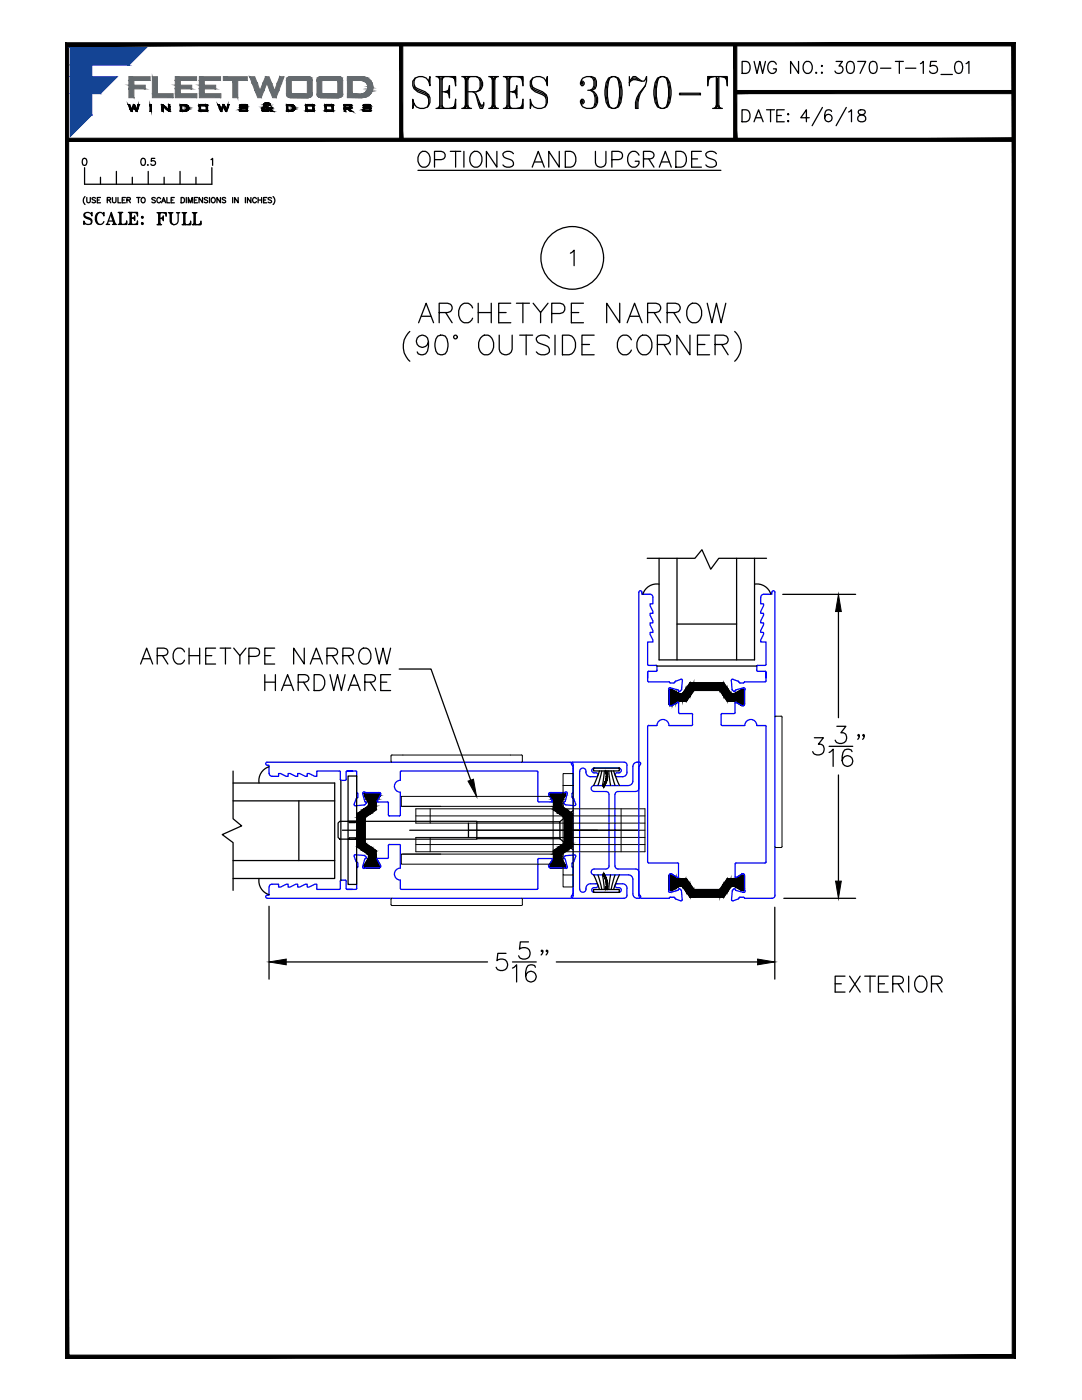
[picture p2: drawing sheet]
<svg xmlns="http://www.w3.org/2000/svg" width="216mm" height="279mm" viewBox="0 0 216 279" stroke-linecap="round" stroke-linejoin="round" font-family="sans-serif">
<defs><g id="words">
<text font-size="10.6" x="81.1" y="22.9">SERIES 3070-T</text>
<g font-size="7.5">
<text x="82.2" y="35.3">OPTIONS AND UPGRADES</text>
<text x="82.2" y="65.6">ARCHETYPE NARROW</text>
</g>
<text font-size="6.6" x="165.5" y="199.3">EXTERIOR</text>
<text font-size="6.2" x="165.5" y="16.2">3070-T-10_01</text>
<g font-size="5.7">
<text x="146.8" y="15.9">DWG NO.:</text>
<text x="30" y="46.2">FULL</text>
</g>
<g font-size="5.3">
<text x="146.8" y="25.4">DATE:</text>
<text x="15.5" y="45.9">SCALE:</text>
</g>
<text font-size="4.4" x="26.8" y="34.2">0.5</text>
</g></defs>
<!-- layer: 0 -->
<g fill="none" stroke="#00f" stroke-width=".25">
<path d="M114.1 152.6l.3 .8M114.3 152.1h10.2a.55 .55 0 0 1 .6 .6v1.4a.88 .88 0 0 1-.9 .9M114.3 152.1a.29 .29 0 0 0-.3 .2 .29 .29 0 0 0 .1 .3M114.4 153.4v24.6l-.3 .8M115.7 153.9v23.6M115.7 153.9a.62 .62 0 0 1 .6-.6 .62 .62 0 0 1 .6 .6M116.9 153.9a.96 .96 0 0 0 .9 1.1M118.5 158h2.4a.58 .58 0 0 1 .6 .5v14.3a.58 .58 0 0 1-.6 .6M123.5 153.3h-5a.48 .48 0 0 0-.4 .5 .48 .48 0 0 0 .4 .4h.4a.39 .39 0 0 1 .4 .4 .39 .39 0 0 1-.4 .4h-1.1M123.5 154.2h-.4a.39 .39 0 0 0-.4 .4 .39 .39 0 0 0 .4 .4h1.1M123.5 153.3a.48 .48 0 0 1 .5 .5 .48 .48 0 0 1-.5 .4M125.4 156.8h-6.9a.58 .58 0 0 0-.5 .6 .58 .58 0 0 0 .5 .5"/>
<path d="M126.9 158h-3.6a.62 .62 0 0 0-.6 .6v14.2a.58 .58 0 0 0 .6 .6M127.5 153.4v4a.58 .58 0 0 1-.6 .5M127.8 152.6l-.3 .8M127.8 152.6a.29 .29 0 0 0 0-.3 .29 .29 0 0 0-.2-.2 1 1 0 0 0-1.3 .9v2.9a.88 .88 0 0 1-.9 .9M114.1 178.8a.29 .29 0 0 0-.1 .3 .29 .29 0 0 0 .3 .2M114.3 179.3h10.2M116.9 177.3a.63 .63 0 0 1-.5 .8 .63 .63 0 0 1-.7-.7M117.8 176.4h1.1M117.8 176.4a.88 .88 0 0 0-.9 .9M118.9 176.4a.39 .39 0 0 1 .4 .4 .39 .39 0 0 1-.4 .3h-.4a.48 .48 0 0 0-.4 .5 .48 .48 0 0 0 .4 .5h5M120.9 173.4h-2.4a.58 .58 0 0 0-.5 .6 .58 .58 0 0 0 .5 .6h6.9a.88 .88 0 0 1 .9 .9v2.9a.96 .96 0 0 0 1.3 .9M123.1 176.4h1.1"/>
<path d="M123.1 176.4a.39 .39 0 0 0-.4 .3 .39 .39 0 0 0 .4 .4h.4M123.3 173.4h3.6M123.5 177.1a.48 .48 0 0 1 .5 .5 .48 .48 0 0 1-.5 .5M124.2 176.4a.88 .88 0 0 1 .9 .9M125.1 177.3v1.4a.58 .58 0 0 1-.6 .6M126.9 173.4a.58 .58 0 0 1 .6 .6M127.5 174v4l.3 .8a.29 .29 0 0 1 0 .3 .29 .29 0 0 1-.2 .2"/>
</g>
<!-- layer: SEAL -->
<g fill="none" stroke="#000" stroke-width=".25">
<path d="M118.4 153.3h5.2v.6h-5.2zM119.6 153.8l-1.1 3M120.1 153.8l-.8 3M120.6 153.8l-.4 3M121.5 153.8l.3 3M121.9 153.8l.8 3M122.4 153.8l1.2 3M118.4 177.5h5.2v.6h-5.2zM118.5 174.6l1.1 2.9M119.3 174.6l.8 2.9M120.2 174.6l.4 2.9M121.8 174.6l-.3 2.9"/>
<path d="M122.7 174.6l-.8 2.9M123.6 174.6l-1.2 2.9"/>
</g>
<g fill="#000" stroke="#000" stroke-width=".2">
<path d="M120.9 153.9l.3 .5v-.6zM120.9 153.9l.3 .5h-.3zM120.9 154.4l.3 .6v-.6zM120.9 154.4l.3 .6h-.2zM121 155l.2 .6v-.6zM121 155l.2 .6-.3-.1zM120.9 155.5l.1 .6 .2-.5zM120.9 155.5l.1 .6-.2-.1zM120.8 156v.6l.2-.5zM120.8 156v.6l-.3-.1zM120.5 156.5v.6l.3-.5zM120.5 156.5v.6l-.2-.2z"/>
<path d="M121.2 177v.6l-.3-.1zM120.9 177v.5l.3-.5zM121.2 176.4v.6h-.3zM121 176.4l-.1 .6 .3-.6zM121.2 175.8v.6h-.2zM120.9 175.9l.1 .5 .2-.6zM121 175.3l.2 .5-.3 .1zM120.8 175.4l.1 .5 .1-.6zM120.8 174.8l.2 .5-.2 .1zM120.5 174.9l.3 .5v-.6zM120.5 174.3l.3 .5-.3 .1zM120.3 174.5l.2 .4v-.6z"/>
</g>
<!-- layer: TRACK -->
<g fill="#000" stroke="#000" stroke-width=".2">
<path d="M167.3 118.6l.6 3.4h-1.2zM73 158.2h2.6zM72.9 158.2h2.8zM93.4 155.9l1.1-.4 .6 3.4zM71.4 163.1h1.5zM73 173.2h2.6zM72.8 173.1h3zM166.7 175.8h1.2l-.6 3.5zM53.7 192l3.4-.6v1.1zM151.2 191.4l3.4 .6-3.4 .5z"/>
<path d="M72.7 158.4h3.2zM72.7 158.4h3.2z"/>
<path d="M72.7 158.4h3.2zM72.7 158.5l3.2-.1z"/>
<path d="M72.7 158.5h3.2l-3.2 .2zM72.7 158.7h3.2v-.2z"/>
<path d="M72.7 158.7h3.2zM72.7 158.7h3.2z"/>
<path d="M72.7 158.7h3.2zM72.7 158.8l3.2-.1z"/>
<path d="M72.7 158.4h3.1zM72.7 158.4h3.1z"/>
<path d="M72.7 158.4h3.1zM72.7 158.4h3.2z"/>
<path d="M72.7 158.8h3.2zM72.7 158.8h3.2z"/>
<path d="M72.7 158.8h3.1l-2.6 .8zM73.2 159.6h2.2l.4-.8z"/>
<path d="M72.8 158.3h3zM72.7 158.4h3.1z"/>
<path d="M72.8 158.3h3zM72.8 158.3h3z"/>
<path d="M72.8 158.3h3zM72.8 158.3h3z"/>
<path d="M72.8 158.3h3zM72.8 158.3h3z"/>
<path d="M72.8 158.3h3zM72.8 158.3h3z"/>
<path d="M72.8 158.3l2.9-.1zM72.8 158.3h3z"/>
<path d="M72.9 158.2h2.8zM72.9 158.2h2.8z"/>
<path d="M72.9 158.2h2.8zM72.9 158.2h2.8zM72.9 158.2h2.8z"/>
<path d="M72.9 158.2h2.7zM72.9 158.2h2.8z"/>
<path d="M73 158.2h2.6zM73 158.2h2.6zM73 158.2h2.6z"/>
<path d="M73.2 159.6h2.2l-2 .4zM73.4 160h1.8l.2-.4z"/>
<path d="M73.4 160h1.8l-1.7 .1zM73.5 160.1h1.6l.1-.1z"/>
<path d="M109.6 158.4h3.2zM109.6 158.4h3.2zM109.6 158.4h3.2zM109.6 158.4h3.2z"/>
<path d="M109.6 158.4h3.2zM109.6 158.5l3.2-.1z"/>
<path d="M109.6 158.5h3.2l-3.2 .2zM109.6 158.7h3.2v-.2z"/>
<path d="M109.6 158.7h3.2zM109.6 158.7h3.2z"/>
<path d="M109.6 158.7h3.2zM109.6 158.8l3.2-.1z"/>
<path d="M109.6 158.8h3.2zM109.7 158.8h3.1z"/>
<path d="M109.7 158.3h3zM109.7 158.4h3.1z"/>
<path d="M109.7 158.4h3.1zM109.6 158.4h3.2z"/>
<path d="M109.7 158.8h3.1l-2.7 .8zM110.1 159.6h2.2l.5-.8z"/>
<path d="M109.7 158.3h3zM109.7 158.3h3z"/>
<path d="M109.7 158.3h3zM109.7 158.3h3z"/>
<path d="M109.7 158.3h3zM109.7 158.3h3z"/>
<path d="M109.8 158.3h2.9zM109.7 158.3h3z"/>
<path d="M109.8 158.2h2.9zM109.8 158.3h2.9z"/>
<path d="M109.8 158.2h2.8zM109.8 158.2h2.9z"/>
<path d="M109.8 158.2h2.8zM109.8 158.2h2.8z"/>
<path d="M109.8 158.2h2.8zM109.8 158.2h2.8z"/>
<path d="M109.9 158.2h2.6zM109.9 158.2h2.6z"/>
<path d="M109.8 158.2h2.7zM109.8 158.2h2.8z"/>
<path d="M109.9 158.2h2.6zM109.9 158.2h2.6z"/>
<path d="M110.1 159.6h2.2l-2 .4zM110.3 160h1.8l.2-.4z"/>
<path d="M110.3 160h1.8l-1.7 .1zM110.4 160.1h1.6l.1-.1z"/>
<path d="M71.4 162.5h2.4l-2.4 .6zM71.4 163.1h1.5l.9-.6zM71.4 163.1h1.5z"/>
<path d="M71.4 163.1h1.5zM71.4 163.1h1.5z"/>
<path d="M71.4 163.1h1.5zM71.4 163.2l1.5-.1z"/>
<path d="M71.4 163.2h1.5zM71.4 163.2h1.5z"/>
<path d="M71.4 163.2h1.5zM71.4 163.2h1.5z"/>
<path d="M71.4 163.2h1.5l-1.5 5zM72.9 163.2l-1.5 5h1.5z"/>
<path d="M71.4 168.2h1.5zM71.4 168.2h1.5z"/>
<path d="M71.4 168.2h1.5zM71.4 168.3h1.5z"/>
<path d="M71.4 168.3h1.5zM71.4 168.3h1.5z"/>
<path d="M71.4 168.3h1.5zM71.4 168.3h1.5z"/>
<path d="M71.4 168.3h1.5zM71.4 168.3h1.5z"/>
<path d="M71.4 168.3h1.5l-1.5 .6zM71.4 168.9h2.4l-.9-.6z"/>
<path d="M71.4 168.9h2.4zM71.4 169h2.5z"/>
<path d="M71.4 162.4h2.5zM71.4 162.4h2.5z"/>
<path d="M71.4 162.4h2.5zM71.4 162.5l2.5-.1z"/>
<path d="M71.4 169h2.5zM71.4 169h2.5z"/>
<path d="M71.4 169h2.5zM71.4 169.1h2.6z"/>
<path d="M71.4 162.3h2.6zM71.4 162.4l2.6-.1z"/>
<path d="M71.4 169.1h2.6zM71.4 169.1h2.6z"/>
<path d="M71.4 162.3h2.6zM71.4 162.3h2.6z"/>
<path d="M71.4 169.1h2.6zM71.5 169.1h2.6z"/>
<path d="M71.4 162.3h2.7zM71.4 162.3h2.7z"/>
<path d="M71.5 169.1h2.6l-1.8 .6zM72.3 169.7h2.7l-.9-.6z"/>
<path d="M71.5 162.3l.8-.6h2.7zM71.5 162.3h2.6l.9-.6z"/>
<path d="M72.3 169.7h2.7zM72.4 169.8h2.6z"/>
<path d="M72.3 161.7l2.7-.1zM72.3 161.7l2.7-.1z"/>
<path d="M72.4 169.8h2.6zM72.4 169.8h2.6z"/>
<path d="M72.4 161.6h2.6zM72.4 161.6h2.6z"/>
<path d="M72.4 169.8h2.6zM72.5 169.8h2.5z"/>
<path d="M72.4 161.6h2.6zM72.4 161.6h2.6z"/>
<path d="M72.5 169.8h2.5zM72.5 169.9h2.5z"/>
<path d="M72.5 161.6l2.5-.1zM72.5 161.6l2.5-.1z"/>
<path d="M72.5 169.9h2.5zM72.6 169.9h2.4z"/>
<path d="M72.6 161.5h2.4zM72.5 161.5h2.5z"/>
<path d="M72.6 169.9h2.4l-1.5 .6zM73.5 170.5h1.5v-.6z"/>
<path d="M72.7 172.6h3.2zM72.7 172.7l3.2-.1z"/>
<path d="M72.7 172.7h3.2l-3.2 .2zM72.7 172.9h3.2v-.2z"/>
<path d="M72.7 172.9h3.2zM72.7 173l3.2-.1z"/>
<path d="M72.7 172.6h3.1zM72.7 172.6h3.2z"/>
<path d="M72.7 172.6h3.2zM72.7 172.6h3.2z"/>
<path d="M72.7 173h3.2zM72.7 173h3.2z"/>
<path d="M72.7 173h3.2zM72.7 173h3.2z"/>
<path d="M72.7 173h3.1zM72.7 173h3.1z"/>
<path d="M72.7 173h3.1zM72.8 173h3z"/>
<path d="M72.8 173h3zM72.8 173.1l3-.1z"/>
<path d="M72.8 173.1h3zM72.8 173.1h3zM72.8 173.1h3z"/>
<path d="M72.8 173.1h3zM72.8 173.1h3z"/>
<path d="M72.8 173.1h3zM72.9 173.1h2.9z"/>
<path d="M72.9 173.1h2.8zM72.9 173.2l2.8-.1z"/>
<path d="M72.9 173.2h2.8zM72.9 173.2h2.8z"/>
<path d="M72.9 173.2h2.8zM72.9 173.2h2.8z"/>
<path d="M72.9 173.2h2.8zM73 173.2h2.7zM73 173.2h2.6z"/>
<path d="M73 173.2h2.6zM73 173.2h2.6z"/>
<path d="M73.4 171.4h1.8l-2.5 1.2zM72.7 172.6h3.1l-.6-1.2z"/>
<path d="M72.6 161.5l.9-.6h1.5zM72.6 161.5h2.4v-.6z"/>
<path d="M73.5 170.5h1.5zM73.5 170.5h1.5z"/>
<path d="M73.5 160.9h1.5zM73.5 160.9h1.5z"/>
<path d="M73.5 170.5h1.5zM73.5 170.5h1.5z"/>
<path d="M73.5 160.1h1.6l-1.6 .2zM73.5 160.3h1.6v-.2z"/>
<path d="M73.5 160.8h1.5zM73.5 160.9l1.5-.1z"/>
<path d="M73.5 170.5h1.5zM73.5 170.6l1.5-.1z"/>
<path d="M73.5 171.3h1.6l-1.7 .1zM73.4 171.4h1.8l-.1-.1z"/>
<path d="M73.5 160.8h1.5zM73.5 160.8h1.5z"/>
<path d="M73.5 170.6h1.5zM73.5 170.6h1.5z"/>
<path d="M73.5 160.3h1.6l-1.6 .1zM73.5 160.4h1.5l.1-.1z"/>
<path d="M73.5 160.4h1.5l-1.5 .3zM73.5 160.7h1.5v-.3z"/>
<path d="M73.5 160.7h1.5zM73.5 160.7h1.5z"/>
<path d="M73.5 160.7h1.5zM73.5 160.8l1.5-.1z"/>
<path d="M73.5 170.6h1.5zM73.5 170.6h1.5z"/>
<path d="M73.5 170.6h1.5zM73.5 170.7l1.5-.1z"/>
<path d="M73.5 170.7h1.5l-1.5 .2zM73.5 170.9h1.5v-.2z"/>
<path d="M73.5 170.9h1.5l-1.5 .2zM73.5 171.1h1.6l-.1-.2z"/>
<path d="M73.5 171.1h1.6l-1.6 .2zM73.5 171.3h1.6v-.2z"/>
<path d="M109.6 172.6h3.2zM109.6 172.6h3.2zM109.6 172.6h3.2zM109.6 172.6h3.2z"/>
<path d="M109.6 172.6h3.2zM109.6 172.7l3.2-.1z"/>
<path d="M109.6 172.7h3.2l-3.2 .2zM109.6 172.9h3.2v-.2z"/>
<path d="M109.6 172.9h3.2zM109.6 173l3.2-.1zM109.6 173h3.2zM109.6 173h3.2z"/>
<path d="M109.6 173h3.2zM109.6 173h3.2z"/>
<path d="M109.6 173h3.2zM109.7 173h3.1z"/>
<path d="M109.7 172.6h3.1zM109.7 172.6h3.1z"/>
<path d="M109.7 172.6h3.1zM109.6 172.6h3.2zM109.6 172.6h3.2zM109.6 172.6h3.2z"/>
<path d="M109.7 173h3.1zM109.7 173h3.1z"/>
<path d="M109.7 173h3zM109.7 173.1l3-.1z"/>
<path d="M109.7 173.1h3zM109.7 173.1h3z"/>
<path d="M109.7 173.1h3zM109.7 173.1h3z"/>
<path d="M109.7 173.1h3zM109.8 173.1h2.9z"/>
<path d="M109.8 173.1h2.9zM109.8 173.1h2.9z"/>
<path d="M109.8 173.1h2.9zM109.8 173.2l2.9-.1z"/>
<path d="M109.8 173.2h2.8zM109.8 173.2h2.8z"/>
<path d="M109.8 173.2h2.8zM109.8 173.2h2.8z"/>
<path d="M109.8 173.2h2.8zM109.9 173.2h2.7z"/>
<path d="M109.9 173.2h2.6zM109.9 173.2h2.6z"/>
<path d="M109.9 173.2h2.6zM109.9 173.2h2.6z"/>
<path d="M110.3 171.4h1.8l-2.4 1.2zM109.7 172.6h3.1l-.7-1.2zM109.7 172.6h3.1zM109.7 172.6h3.1z"/>
<path d="M110.4 160.1h1.6l-1.5 .2zM110.5 160.3h1.5v-.2z"/>
<path d="M110.4 171.3h1.6l-1.7 .1zM110.3 171.4h1.8l-.1-.1z"/>
<path d="M110.5 160.3h1.5l-1.5 .1zM110.5 160.4h1.5v-.1z"/>
<path d="M110.5 160.4h1.5l-1.5 .3zM110.5 160.7h1.5v-.3z"/>
<path d="M110.5 160.7h1.5zM110.5 160.7h1.5z"/>
<path d="M110.5 160.7h1.5zM110.5 160.8l1.5-.1z"/>
<path d="M110.5 160.8h1.5zM110.5 160.8h1.5z"/>
<path d="M110.5 160.8h1.5zM110.5 160.9h1.5z"/>
<path d="M110.5 160.9h1.5zM110.5 160.9h1.6z"/>
<path d="M110.5 160.9h1.6l-1.6 .6zM110.5 161.5h2.4l-.8-.6z"/>
<path d="M110.5 161.5h2.4zM110.5 161.5h2.5z"/>
<path d="M110.5 169.9h2.4l-2.4 .6zM110.5 170.5h1.6l.8-.6z"/>
<path d="M110.5 170.5h1.6zM110.5 170.5h1.6z"/>
<path d="M110.5 170.5h1.5zM110.5 170.5h1.5z"/>
<path d="M110.5 170.5h1.5zM110.5 170.6l1.5-.1z"/>
<path d="M110.5 170.6h1.5zM110.5 170.6h1.5z"/>
<path d="M110.5 170.6h1.5zM110.5 170.6h1.5z"/>
<path d="M110.5 170.6h1.5zM110.5 170.7l1.5-.1z"/>
<path d="M110.5 170.7h1.5l-1.5 .2zM110.5 170.9h1.5v-.2z"/>
<path d="M110.5 170.9h1.5l-1.5 .2zM110.5 171.1h1.5v-.2z"/>
<path d="M110.5 171.1h1.5l-1.6 .2zM110.4 171.3h1.6v-.2z"/>
<path d="M110.5 161.5h2.5zM110.5 161.6h2.5z"/>
<path d="M110.5 161.6h2.5zM110.5 161.6h2.6z"/>
<path d="M110.5 169.8h2.5zM110.5 169.9l2.5-.1z"/>
<path d="M110.5 169.9h2.5zM110.5 169.9h2.5z"/>
<path d="M110.5 161.6h2.6zM110.5 161.6h2.6z"/>
<path d="M110.5 169.8h2.6zM110.5 169.8h2.6z"/>
<path d="M110.5 161.6h2.6zM110.6 161.7h2.6z"/>
<path d="M110.5 169.8h2.6zM110.5 169.8h2.6z"/>
<path d="M110.6 161.7h2.6l-1.8 .6zM111.4 162.3h2.6l-.8-.6z"/>
<path d="M110.6 169.7h2.6zM110.5 169.8l2.7-.1z"/>
<path d="M111.4 162.3h2.6zM111.5 162.3h2.6z"/>
<path d="M110.6 169.7l.8-.6h2.6zM110.6 169.7h2.6l.8-.6z"/>
<path d="M111.5 162.3h2.6zM111.5 162.3h2.6z"/>
<path d="M111.5 169.1h2.6zM111.4 169.1h2.7z"/>
<path d="M111.5 162.3h2.6zM111.6 162.4h2.5z"/>
<path d="M111.5 169.1h2.6zM111.5 169.1h2.6z"/>
<path d="M111.6 162.4h2.5zM111.6 162.4h2.5z"/>
<path d="M111.5 169.1l2.6-.1zM111.5 169.1l2.6-.1z"/>
<path d="M111.6 162.4h2.5zM111.7 162.5l2.4-.1z"/>
<path d="M111.6 169h2.5zM111.6 169h2.5z"/>
<path d="M111.7 162.5h2.4l-1.5 .6zM112.6 163.1h1.5v-.6z"/>
<path d="M111.7 168.9h2.4zM111.6 169l2.5-.1z"/>
<path d="M111.7 168.9l.9-.6h1.5zM111.7 168.9h2.4v-.6z"/>
<path d="M112.6 163.1h1.5zM112.6 163.1h1.5z"/>
<path d="M112.6 163.1h1.5zM112.6 163.1h1.5z"/>
<path d="M112.6 168.3h1.5zM112.6 168.3h1.5z"/>
<path d="M112.6 163.1h1.5zM112.6 163.2l1.5-.1z"/>
<path d="M112.6 168.3h1.5zM112.6 168.3h1.5z"/>
<path d="M112.6 163.2h1.5zM112.6 163.2h1.5z"/>
<path d="M112.6 163.2h1.5zM112.6 163.2h1.5z"/>
<path d="M112.6 163.2h1.5l-1.5 5zM114.1 163.2l-1.5 5h1.5z"/>
<path d="M112.6 168.2h1.5zM112.6 168.2h1.5z"/>
<path d="M112.6 168.2h1.5zM112.6 168.3l1.5-.1z"/>
<path d="M112.6 168.3h1.5zM112.6 168.3h1.5z"/>
</g>
<g fill="none" stroke="#000" stroke-width=".3">
<path d="M72.7 158.8l.9 1.6M72.8 158.8v-.5l.2-.1h2.7l.2 .6M75.8 158.8l-.7 1.6M109.7 158.8l.8 1.6M109.7 158.8l.1-.6h2.7l.3 .1v.5M112.8 158.8l-.8 1.6M71.4 162.5v6.4M71.4 168.9l2.1 1.6M72.9 168.2l2.1 1.5M73.5 160.9l-2.1 1.5M73.5 170.5l.1 .2M73.5 160.4v.3"/>
<path d="M73.5 170.7v.2M73.6 170.9l-.9 1.7M73.6 160.7l-.1 .2M74.9 169.7l.1 1.2M75 161.7l-2.1 1.4v5.1M75 160.4l-.1 1.2M75.1 170.9l.7 1.7M75.9 172.6l-.1 .4-.2 .2h-2.6l-.2-.2v-.4M110.5 160.4v1.1M110.5 169.9v1M110.5 170.9l-.8 1.7M110.5 161.5l.1 .1"/>
<path d="M110.6 161.7l2 1.4v5.1M112 160.4v.3M112 170.7v.2M112 170.9l.8 1.7M112 160.7l.1 .2M112.1 160.9l2.1 1.5M112.1 170.5l-.1 .2M112.7 168.2l-2.2 1.7M112.8 172.6v.4l-.3 .2h-2.5l-.3-.2v-.4M114.1 162.5v6.5l-2 1.5"/>
</g>
<g fill="none" stroke="#00f" stroke-width=".25">
<path d="M53.3 152.1h60.5M53.3 152.1a.31 .31 0 0 0-.3 .3 .31 .31 0 0 0 .3 .3h.4v1.6M67.7 153.9h-4.5v1h-.4l-1.1-.5h-.4v.5h-.4l-1.1-.5h-.4v.5h-.4l-1.1-.5h-.4v.5h-.4l-1.1-.5h-.4v.5h-1.3a.58 .58 0 0 1-.6-.6M67.7 153.9l.2 .2M69.1 154.1v1.4l-.2 .2h-.9l-.1-1.6M69.3 153.9l-.2 .2M70.4 153.9h-1.1h1.7M71 153.9l.2 .2M71 159.5l-.3 1M71.2 154.1v4.1l.2 .2M71.4 158.4v.7l-.3 .3M72.4 158.3l.4 1.6 .1 .1"/>
<path d="M72.4 158.3l.3-.3 .3 .2h2.7l.3 .2M76 158.4l-.7 1.5 .1 .2M79.9 154.1v1.6M79.9 158.1v4.5M79.9 155.7a1.2 1.2 0 0 0-1.2 1.2 1.2 1.2 0 0 0 1.2 1.2M80.1 153.9h27l.2 .2M80.1 153.9l-.2 .2M107.3 154.1l.1 5.9h2.8v-.2l-.7-1.1M109.5 158.4v.3M112.6 158.2h-2.9l-.2 .2M112.6 158.2l.4-.2 .2 .3M113.2 158.3v.1"/>
<path d="M113.2 158.5l-.4 1.4M113.2 158.4v.1M113.8 152.1a.57 .57 0 0 1 .6 .6v5.5l-.2 .2M114.1 158.4l.1 .7 .3 .3 .3 1.3-.2 .1-1.8-.2-.3-.4 .3-.3M53.3 178.6a.31 .31 0 0 0-.3 .4 .31 .31 0 0 0 .3 .3M53.7 177v1.7h-.4M53.7 177a.58 .58 0 0 1 .6-.6l1.3 .1v.5h.4l1.1-.5h.4v.5h.4l1.1-.5h.4v.5h.4l1.1-.5h.4v.5h.4l1.1-.5h.4v1h4.5M67.9 177.3l.1-1.6h.9l.2 .1v1.5l.2 .2M67.9 177.3l-.2 .2M70.7 170.9l.3 1M70.7 160.5v.2l.2 .1M71.1 171.9l.3 .4v.7l-.2 .2v4.1l-.2 .2h-1.7h1.1"/>
<path d="M72.8 170.8l-1.9-.2h-.2v.3M72.8 170.8l.3 .3-.2 .2M72.9 160.1h.1M72.9 171.3l-.5 1.7M73 160l.1 .2-.3 .4-1.9 .2M75.4 160.1h1.9M75.4 171.3l-.1 .3 .6 1.1v.4l-2.9 .1a.31 .31 0 0 1-.4 .1 .31 .31 0 0 1-.2-.4M77.3 160l.2 .2M77.5 160.3v2.3l.2 .2M77.5 168.7v2.4M77.5 171.1l-.2 .2h-1.9M77.7 168.5h2"/>
<path d="M77.7 168.5l-.2 .2M79.7 168.5l.2 .2M79.9 175.6v1.7l.2 .2h27l.2-.2M79.9 168.7v4.6M79.9 173.2a1.2 1.2 0 0 0-1.2 1.2 1.2 1.2 0 0 0 1.2 1.2M79.9 162.6l-.2 .2h-2M107.3 171.5v5.8M107.5 171.3l2.7 .1v.2l-.7 1.1M107.5 171.3l-.2 .2M109.5 172.7v.3l.2 .2h2.9M112.5 171.3l.3 .2M112.8 170.8l-.3 .3 .1 .2"/>
<path d="M112.8 170.8l2-.2 .1 .2-.4 1.2-.3 .3-.1 .7 .3 .2v5.5a.57 .57 0 0 1-.6 .6h-60.5M112.8 171.5l.4 1.4M113.2 173v.1M113.2 172.9h.1M113.2 173.1l-.2 .2-.4-.1"/>
</g>
<g fill="none" stroke="#000" stroke-width=".25">
<path d="M156.2 118.6h14.5M79.7 133.5h6.3l7.9 22.2M167.3 122v21.2M69.5 154.9h1.7v21.6h-1.7zM162.5 147.2h1.8l-1 1.3a1.11 1.11 0 0 1 1.2 1.3 1.11 1.11 0 0 1-1.5 .9l-.5-.2-.3-.5M165.4 150.2l.8-.7v3.4M165.4 148.9h4.8M167 144.9h1.8l-1 1.3a1.11 1.11 0 0 1 1.2 1.3 1.11 1.11 0 0 1-1.5 .9l-.5-.2-.4-.5M167.3 154.7v21.1M170 150a1.04 1.04 0 0 0-1.5-.3 3.1 3.1 0 0 0-.3 2.8 1.06 1.06 0 0 0 1.7 .1 1.06 1.06 0 0 0-.4-1.7 1.06 1.06 0 0 0-1.5 .9M171.5 146.7l-.2 .2-.1-.2 .1-.1 .2 .1v.4l-.3 .5M172.4 146.7l-.1 .2-.2-.2 .2-.1a.64 .64 0 0 1-.2 1"/>
<path d="M67.5 164.3l.3-.4h27.3v3.6h-27.3l-.3-.4zM68.3 165.7h4M69.5 167.5l.2-.3h1.2l.3 .3zM69.5 163.9h1.7l-.3 .3h-1.2zM81.7 165.7h45.8M93.5 164.3v2.8M95.1 164h16.6v3.4M95.1 167.4h16.6M111.7 164l2.3-2v3.1h-1v1.2h1v3.1l-2.3-2M112.6 168.1l1.8 1.5M114.4 161.8l-1.8 1.5M156.4 179.3h14.3"/>
<path d="M53.7 180.9v14.5M57.1 192h40.2M101 190.3h-1.7l-.1 1.4a1.21 1.21 0 0 1 1.8 0 1.21 1.21 0 0 1-.2 1.8 1.21 1.21 0 0 1-1.8-.5M102.3 193.2l.8-.7v3.5M102.3 192h4.7M105.5 188h-1.7l-.1 1.4a1.21 1.21 0 0 1 1.8 0 1.21 1.21 0 0 1-.3 1.8 1.21 1.21 0 0 1-1.7-.4M106.8 193a1.01 1.01 0 0 0-1.4-.3 3.1 3.1 0 0 0-.3 2.8 1.06 1.06 0 0 0 1.7 .1 1.06 1.06 0 0 0-.5-1.7 1.06 1.06 0 0 0-1.4 .9M108.3 189.8l-.2 .1-.1-.1 .1-.2 .2 .2v.3l-.3 .5M109.3 189.8l-.2 .1-.1-.1 .1-.2 .2 .2v.3l-.3 .5M111 192h40.2M154.6 181.1v14.3"/>
</g>
<g fill="none" stroke="#000" stroke-width=".2">
<path d="M78.2 150.7h25.8M78.2 150.7l-.2 .2v1l.2 .2M104 150.7l.2 .2M104.2 150.9v1M104.2 151.9l-.2 .2M110.1 158.9h-30v2h30M110.1 158.9a2.25 2.25 0 0 1 2.3 2.3M112.4 156.8v-2.4h2v2.4h-2v17.8h2v-17.8M78 179.5v1l.2 .2h25.8l.2-.2M78.2 179.3l-.2 .2M80.3 160.9h7.7M80.3 170.5h7.7"/>
<path d="M83 162.8h45.7M83 168.5h45.7M85.8 161.4v2.9M85.8 167.1v2.9M93.5 165.7h35.2M104 179.3l.2 .2M104.2 179.5v1M110.1 170.5h-30v2h30M110.1 160.9l.3 .3M110.4 161.2v9M110.4 170.2l-.3 .3M112.4 174.6v2.4h2v-2.4"/>
<path d="M112.4 170.2a2.25 2.25 0 0 1-2.3 2.2M123.9 161.4v8.6M128.7 164.3h-45.7v-2.9h45.7v8.6h-45.7v-2.9h45.7"/>
</g>
<!-- layer: VENT -->
<g fill="#000" stroke="#000" stroke-width=".2">
<path d="M138.4 136.3v1.5zM133.7 174.6v3.1z"/>
<path d="M133.5 137.9v2.6zM133.5 137.9v2.6zM133.5 137.9v2.6zM133.5 137.9v2.6z"/>
<path d="M133.6 137.8l-.1 2.7zM133.6 137.8v2.8z"/>
<path d="M133.6 137.8v2.8zM133.6 137.8v2.8z"/>
<path d="M133.6 137.8v2.8zM133.6 137.8v2.8z"/>
<path d="M133.6 137.8v2.8zM133.6 137.8v2.9z"/>
<path d="M133.6 137.8v2.9zM133.6 137.7v3z"/>
<path d="M133.6 137.7v3zM133.6 137.7v3z"/>
<path d="M133.6 137.7v3zM133.6 137.7v3z"/>
<path d="M133.6 137.7v3zM133.7 137.7v3z"/>
<path d="M133.7 137.7v3zM133.7 137.7v3z"/>
<path d="M133.7 137.7v3zM133.7 137.6v3.2zM133.7 137.6v3.2zM133.7 137.6v3.2z"/>
<path d="M133.7 137.6v3.2zM133.8 137.6v3.2z"/>
<path d="M133.8 137.6v3.2zM133.8 137.6v3.2z"/>
<path d="M133.8 137.6v3.2zM133.8 137.6v3.2z"/>
<path d="M133.8 137.6v3.2l.3-3.2zM134.1 137.6v3.2h-.3z"/>
<path d="M134.1 137.6v3.2zM134.1 137.6v3.2z"/>
<path d="M134.1 137.6v3.2zM134.1 137.6v3.2z"/>
<path d="M134.1 137.6v3.2zM134.2 137.6l-.1 3.2z"/>
<path d="M134.2 137.6v3.2l.7-2.7zM134.9 138.1v2.2l-.7 .5z"/>
<path d="M134.9 138.1v2.2l.4-2zM135.3 138.3v1.8l-.4 .2z"/>
<path d="M135.3 138.3v1.8l.2-1.7zM135.5 138.4v1.6l-.2 .1z"/>
<path d="M135.5 138.4v1.6l.1-1.6zM135.6 138.4v1.6h-.1z"/>
<path d="M135.6 138.4v1.6l.2-1.6zM135.8 138.4v1.6h-.2z"/>
<path d="M135.8 138.4v1.6l.2-1.6zM136 138.4v1.6h-.2z"/>
<path d="M136 138.4v1.6zM136.1 138.4l-.1 1.6z"/>
<path d="M136.1 138.4v1.6zM136.1 138.4v1.6z"/>
<path d="M136.1 138.4v1.6zM136.2 138.4l-.1 1.6z"/>
<path d="M136.2 138.4v1.6zM136.2 138.4v1.6z"/>
<path d="M136.2 138.4v1.6zM136.2 138.4v1.6z"/>
<path d="M136.8 137.5l-.6 .9v1.6zM136.8 137.5v2.5h-.6z"/>
<path d="M136.9 137.4l-.1 2.6zM136.9 137.4l-.1 2.6z"/>
<path d="M136.9 137.4v2.6zM136.9 137.4v2.6z"/>
<path d="M136.9 137.3v2.6zM136.9 137.3v2.6z"/>
<path d="M136.9 137.3v2.6zM137 137.3l-.1 2.6z"/>
<path d="M137 137.2v2.7zM137 137.2v2.7z"/>
<path d="M137.6 136.4l-.6 .8v2.6zM137.6 136.4v2.6l-.6 .8z"/>
<path d="M137.6 136.3v2.7zM137.6 136.3v2.7z"/>
<path d="M137.6 136.3v2.7zM137.7 136.3l-.1 2.7z"/>
<path d="M137.7 136.3v2.6zM137.7 136.3v2.6z"/>
<path d="M137.7 136.3v2.6zM137.8 136.3l-.1 2.6z"/>
<path d="M137.8 136.3v2.5zM137.8 136.3v2.5z"/>
<path d="M137.8 136.3v2.4l.6-2.4zM138.4 136.3v1.5l-.6 .9zM138.4 136.3v1.5z"/>
<path d="M138.4 136.3v1.5zM138.5 136.3l-.1 1.5z"/>
<path d="M138.5 136.3v1.5zM138.5 136.3v1.5z"/>
<path d="M138.5 136.3v1.5zM138.5 136.3v1.5z"/>
<path d="M138.5 136.3v1.5zM138.5 136.3v1.5z"/>
<path d="M138.5 136.3v1.5l5-1.5zM138.5 137.8l5-1.5v1.5z"/>
<path d="M143.5 136.3v1.5zM143.6 136.3l-.1 1.5z"/>
<path d="M143.6 136.3v1.5zM143.6 136.3v1.5z"/>
<path d="M143.6 136.3v1.5zM143.6 136.3v1.5z"/>
<path d="M143.6 136.3v1.5zM143.6 136.3v1.5z"/>
<path d="M143.6 136.3v1.5zM143.7 136.3v1.5z"/>
<path d="M143.7 136.3v1.5l.6-1.5zM144.3 136.3v2.4l-.6-.9z"/>
<path d="M144.3 136.3v2.4zM144.3 136.3v2.5z"/>
<path d="M144.3 136.3v2.5zM144.4 136.3v2.6z"/>
<path d="M144.4 136.3v2.6zM144.4 136.3v2.6z"/>
<path d="M144.4 136.3v2.6zM144.4 136.3v2.7z"/>
<path d="M144.4 136.3v2.7zM144.5 136.4v2.6z"/>
<path d="M144.5 136.4v2.6l.6-1.8zM145.1 137.2v2.6l-.6-.8z"/>
<path d="M145.1 137.2v2.6zM145.1 137.3v2.6z"/>
<path d="M145.1 137.3v2.6zM145.1 137.3v2.6z"/>
<path d="M145.1 137.3v2.6zM145.2 137.4v2.5z"/>
<path d="M145.2 137.4v2.5zM145.2 137.4v2.6z"/>
<path d="M145.2 137.4v2.6zM145.2 137.5v2.5z"/>
<path d="M145.2 137.5v2.5l.6-1.6zM145.8 138.4v1.6h-.6z"/>
<path d="M145.8 138.4v1.6zM145.9 138.4l-.1 1.6z"/>
<path d="M145.9 138.4v1.6zM145.9 138.4v1.6z"/>
<path d="M145.9 138.4v1.6zM145.9 138.4v1.6z"/>
<path d="M145.9 138.4v1.6zM145.9 138.4v1.6z"/>
<path d="M145.9 138.4v1.6zM146 138.4l-.1 1.6z"/>
<path d="M146 138.4v1.6zM146 138.4v1.6z"/>
<path d="M146 138.4v1.6l.3-1.6zM146.3 138.4v1.6h-.3z"/>
<path d="M146.3 138.4v1.6l.2-1.6zM146.5 138.4v1.6h-.2z"/>
<path d="M146.5 138.4v1.6l.1-1.6zM146.6 138.4v1.6h-.1z"/>
<path d="M146.6 138.4v1.6l.1-1.7zM146.7 138.3v1.8l-.1-.1z"/>
<path d="M146.7 138.3v1.8l1.2-2.5zM147.9 137.6v3.2l-1.2-.7z"/>
<path d="M147.9 137.6v3.2zM148 137.6v3.2z"/>
<path d="M148 137.6v3.2zM148 137.6v3.2z"/>
<path d="M148 137.6v3.2zM148 137.6v3.2z"/>
<path d="M148 137.6v3.2l.2-3.2zM148.2 137.6v3.2h-.2z"/>
<path d="M148.2 137.6v3.2zM148.3 137.6l-.1 3.2zM148.3 137.6v3.2zM148.3 137.6v3.2z"/>
<path d="M148.3 137.6v3.2zM148.3 137.6v3.2z"/>
<path d="M148.3 137.6v3.2zM148.4 137.6l-.1 3.2z"/>
<path d="M148.4 137.6v3.2zM148.4 137.7v3.1z"/>
<path d="M148.4 137.7v3zM148.4 137.7v3z"/>
<path d="M148.4 137.7v3zM148.4 137.7v3z"/>
<path d="M148.4 137.7v3zM148.4 137.7v3z"/>
<path d="M148.4 137.7v3zM148.5 137.7l-.1 3z"/>
<path d="M148.5 137.7v3zM148.5 137.8v2.9z"/>
<path d="M148.5 137.8v2.9zM148.5 137.8v2.9z"/>
<path d="M148.5 137.8v2.8zM148.5 137.8v2.8z"/>
<path d="M148.5 137.8v2.8zM148.5 137.8v2.8z"/>
<path d="M148.5 137.8v2.8zM148.5 137.9v2.7zM148.5 137.9v2.6zM148.5 137.9v2.6z"/>
<path d="M148.5 137.9v2.6zM148.5 137.9v2.6z"/>
<path d="M133.5 174.8v2.6zM133.5 174.8v2.7z"/>
<path d="M133.5 174.8v2.7zM133.5 174.8v2.7z"/>
<path d="M133.6 174.7l-.1 2.8zM133.6 174.7v2.8z"/>
<path d="M133.6 174.7v2.8zM133.6 174.7v2.8z"/>
<path d="M133.6 174.7v2.8zM133.6 174.7v2.8z"/>
<path d="M133.6 174.7v2.8zM133.6 174.7v2.9z"/>
<path d="M133.6 174.7v2.9zM133.6 174.7v2.9z"/>
<path d="M133.6 174.7v2.9zM133.6 174.6v3z"/>
<path d="M133.6 174.6v3zM133.6 174.6v3z"/>
<path d="M133.6 174.6v3zM133.7 174.6v3z"/>
<path d="M133.7 174.6v3zM133.7 174.6v3.1z"/>
<path d="M133.7 174.6v3.1zM133.7 174.6v3.1zM133.7 174.6v3.1z"/>
<path d="M133.7 174.6v3.1zM133.8 174.6l-.1 3.1z"/>
<path d="M133.8 174.6v3.1zM133.8 174.6v3.1z"/>
<path d="M133.8 174.6v3.1zM133.8 174.6v3.1z"/>
<path d="M133.8 174.6v3.1l.3-3.1zM134.1 174.6v3.1h-.3z"/>
<path d="M134.1 174.6v3.1zM134.1 174.6v3.1z"/>
<path d="M134.1 174.6v3.1zM134.1 174.6v3.1z"/>
<path d="M134.1 174.6v3.1zM134.2 174.6l-.1 3.1z"/>
<path d="M134.2 174.6v3.1l.7-2.7zM134.9 175v2.2l-.7 .5z"/>
<path d="M134.9 175v2.2l.4-1.9zM135.3 175.3v1.7l-.4 .2z"/>
<path d="M135.3 175.3v1.7l.2-1.7zM135.5 175.3v1.6l-.2 .1z"/>
<path d="M135.5 175.3v1.6l.1-1.5zM135.6 175.4v1.5h-.1z"/>
<path d="M135.6 175.4v1.5l.2-1.5zM135.8 175.4v1.5h-.2z"/>
<path d="M135.8 175.4v1.5l.2-1.5zM136 175.4v1.5h-.2z"/>
<path d="M136 175.4v1.5zM136.1 175.4l-.1 1.5z"/>
<path d="M136.1 175.4v1.5zM136.1 175.4v1.5z"/>
<path d="M136.1 175.4v1.5zM136.2 175.4v1.5z"/>
<path d="M136.2 175.4v1.5zM136.2 175.4v1.5z"/>
<path d="M136.2 175.4v1.5zM136.2 175.4v1.6z"/>
<path d="M136.2 175.4v1.6l.6-1.6zM136.8 175.4v2.4l-.6-.8z"/>
<path d="M136.8 175.4v2.4zM136.9 175.4v2.5z"/>
<path d="M136.9 175.4v2.5zM136.9 175.4v2.5z"/>
<path d="M136.9 175.4v2.5zM136.9 175.4v2.6z"/>
<path d="M136.9 175.4v2.6zM137 175.4v2.7z"/>
<path d="M137 175.4v2.7zM137 175.5v2.6z"/>
<path d="M137 175.5v2.6l.6-1.8zM137.6 176.3v2.7l-.6-.9z"/>
<path d="M137.6 176.3v2.7zM137.6 176.4v2.6z"/>
<path d="M137.6 176.4v2.6zM137.7 176.4v2.6z"/>
<path d="M137.7 176.4v2.6zM137.7 176.5v2.5z"/>
<path d="M137.7 176.5v2.5zM137.8 176.5l-.1 2.5z"/>
<path d="M137.8 176.5v2.5zM137.8 176.6v2.4z"/>
<path d="M137.8 176.6v2.4l.6-1.5zM138.4 177.5v1.5h-.6z"/>
<path d="M138.4 177.5v1.5zM138.4 177.5v1.5z"/>
<path d="M138.4 177.5v1.5zM138.5 177.5l-.1 1.5z"/>
<path d="M138.5 177.5v1.5zM138.5 177.5v1.5z"/>
<path d="M138.5 177.5v1.5zM138.5 177.5v1.5z"/>
<path d="M138.5 177.5v1.5zM138.5 177.5v1.5z"/>
<path d="M138.5 177.5v1.5l5-1.5zM138.5 179l5-1.5v1.5z"/>
<path d="M143.5 177.5v1.5zM143.6 177.5l-.1 1.5z"/>
<path d="M143.6 177.5v1.5zM143.6 177.5v1.5z"/>
<path d="M143.6 177.5v1.5zM143.6 177.5v1.5z"/>
<path d="M143.6 177.5v1.5zM143.6 177.5v1.5z"/>
<path d="M143.6 177.5v1.5zM143.7 177.5l-.1 1.5z"/>
<path d="M144.3 176.6l-.6 .9v1.5zM144.3 176.6v2.4h-.6z"/>
<path d="M144.3 176.5v2.5zM144.3 176.5v2.5z"/>
<path d="M144.4 176.5l-.1 2.5zM144.4 176.5l-.1 2.5z"/>
<path d="M144.4 176.4v2.6zM144.4 176.4v2.6z"/>
<path d="M144.4 176.4v2.6zM144.4 176.4v2.6z"/>
<path d="M144.4 176.4v2.6zM144.5 176.3l-.1 2.7z"/>
<path d="M145.1 175.5l-.6 .8v2.7zM145.1 175.5v2.6l-.6 .9z"/>
<path d="M145.1 175.5v2.6zM145.1 175.4v2.7z"/>
<path d="M145.1 175.4v2.7zM145.1 175.4v2.7z"/>
<path d="M145.1 175.4v2.6zM145.2 175.4l-.1 2.6z"/>
<path d="M145.2 175.4v2.5zM145.2 175.4v2.5z"/>
<path d="M145.2 175.4v2.5zM145.2 175.4v2.5z"/>
<path d="M145.2 175.4v2.4l.6-2.4zM145.8 175.4v1.6l-.6 .8z"/>
<path d="M145.8 175.4v1.6zM145.9 175.4l-.1 1.6z"/>
<path d="M145.9 175.4v1.6zM145.9 175.4v1.6z"/>
<path d="M145.9 175.4v1.5zM145.9 175.4v1.5z"/>
<path d="M145.9 175.4v1.5zM145.9 175.4v1.5z"/>
<path d="M145.9 175.4v1.5zM146 175.4l-.1 1.5z"/>
<path d="M146 175.4v1.5zM146 175.4v1.5z"/>
<path d="M146 175.4v1.5l.3-1.5zM146.3 175.4v1.5h-.3z"/>
<path d="M146.3 175.4v1.5l.2-1.5zM146.5 175.4v1.5h-.2z"/>
<path d="M146.5 175.4v1.5l.1-1.6zM146.6 175.3v1.6h-.1z"/>
<path d="M146.6 175.3v1.6l.1-1.6zM146.7 175.3v1.7l-.1-.1z"/>
<path d="M146.7 175.3v1.7l1.2-2.4zM147.9 174.6v3.1l-1.2-.7zM147.9 174.6v3.1zM147.9 174.6v3.1z"/>
<path d="M147.9 174.6v3.1zM147.9 174.6v3.1z"/>
<path d="M147.9 174.6v3.1zM148 174.6v3.1zM148 174.6v3.1zM148 174.6v3.1z"/>
<path d="M148 174.6v3.1zM148 174.6v3.1zM148 174.6v3.1zM148 174.6v3.1z"/>
<path d="M148 174.6v3.1zM148 174.6v3.1z"/>
<path d="M148 174.6v3.1l.2-3.1zM148.2 174.6v3.1h-.2z"/>
<path d="M148.2 174.6v3.1zM148.3 174.6l-.1 3.1zM148.3 174.6v3.1zM148.3 174.6v3.1z"/>
<path d="M148.3 174.6v3.1zM148.3 174.6v3.1z"/>
<path d="M148.3 174.6v3.1zM148.4 174.6l-.1 3.1z"/>
<path d="M148.4 174.6v3.1zM148.4 174.6v3.1z"/>
<path d="M148.4 174.6v3.1zM148.4 174.6v3.1z"/>
<path d="M148.4 174.6v3zM148.4 174.6v3z"/>
<path d="M148.4 174.6v3zM148.4 174.6v3z"/>
<path d="M148.4 174.6v3zM148.5 174.7l-.1 2.9z"/>
<path d="M148.5 174.7v2.9zM148.5 174.7v2.9z"/>
<path d="M148.5 174.7v2.9zM148.5 174.7v2.9z"/>
<path d="M148.5 174.7v2.8zM148.5 174.7v2.8z"/>
<path d="M148.5 174.7v2.8zM148.5 174.7v2.8z"/>
<path d="M148.5 174.7v2.8zM148.5 174.8v2.7z"/>
<path d="M148.5 174.8v2.7zM148.5 174.8v2.7z"/>
<path d="M148.5 174.8v2.7zM148.5 174.9v2.6z"/>
</g>
<g fill="none" stroke="#000" stroke-width=".3">
<path d="M133.5 137.9v2.6a.45 .45 0 0 0 .7 .3M133.8 137.6h.4M133.9 137.6l-.4 .3M134.2 137.6l1.3 .8 .7-.1M135.8 140h1M135.8 139.9l-1.6 .9M137.6 136.4l-1.4 2M137.8 136.3l6.7 .1M137.8 136.3l-.2 .1M138.5 137.8h5M138.6 137.7l-1.8 2.2M143.5 137.7l1.6 2.1 .2 .1"/>
<path d="M144.5 136.4l1.3 2M145.2 140h1.1M145.9 138.3l.1 .1M146 138.4h.3M146.3 139.9l1.9 .9M148.2 137.6h-.3l-1.6 .8M148.2 137.6l.4 .3M148.5 137.9l.1 2.6-.4 .3M134.2 174.6l1.1 .7 .5 .1M134.2 174.6h-.5l-.2 .3v2.5l.2 .2 .5 .1M135.8 176.9h.2M135.8 175.4h1"/>
<path d="M135.8 176.9l-1.6 .8M136.1 176.9l.1 .1M136.2 177l1.4 2M136.8 175.4l.2 .1M137 175.5l1.5 2h5M137.6 178.9l.2 .1M144.5 178.9l-6.7 .1M145.1 175.5l-1.6 2M145.2 175.4h1.1M145.3 175.4l-.2 .1M145.8 177l-1.3 2M146 176.9h.3"/>
<path d="M146 176.9l-.1 .1M146.3 176.9l1.9 .8M147.9 174.6l-1.6 .8M147.9 174.6h.3M148.2 174.5l.4 .3-.1 2.6-.3 .3"/>
</g>
<g fill="none" stroke="#00f" stroke-width=".25">
<path d="M127.5 118.2v60.5a.61 .61 0 0 0 .6 .6h5.4l.3-.3M127.5 118.2a.31 .31 0 0 1 .3-.3 .31 .31 0 0 1 .3 .3M128.1 118.2v.4h1.6a.57 .57 0 0 1 .6 .6v1.3h-.6v.4l.6 1.1v.4h-.6v.4l.6 1.1v.4h-.6v.4l.6 1.1v.4h-.6v.4l.6 1.1v.4h-1.1v4.5M154 118.2v.4h-1.6a.57 .57 0 0 0-.6 .6v1.3h.6v.4l-.6 1.1v.4h.6v.4l-.6 1.1v.4h.6v.4l-.6 1.1v.4h.6v.4l-.6 1.1v.4h1v4.5M154 118.2a.31 .31 0 0 1 .3-.3 .31 .31 0 0 1 .3 .3M154.6 118.2l.1 60.5a.61 .61 0 0 1-.7 .6h-5.4l-.3-.3M129.2 135.3v-1.1v1.7M129.2 135.9l.2 .2M129.2 132.6l.2 .2M129.4 136.1h4.1l.3 .2M129.4 132.8h1.5l.2 .2v.9l-1.7 .1M129.4 134l-.2 .2"/>
<path d="M133.5 137.7v2.9l.3 .2M133.6 137.3l1.6 .4 .2 .2M133.6 137.3l-.2 .1 .1 .3M133.8 136.3h.6M134.8 135.9l-.4 .4M135.4 137.9l.3 .1M135.9 135.6l-1.1 .4M135.9 135.6h.2l.1 .2-.2 1.8M135.9 137.7l-.2 .3M136 137.6v.1M146.1 137.7l.4 .3 .2-.1M146.2 135.6l1.1 .4"/>
<path d="M146.2 135.6h-.2l-.1 .2 .2 1.9M146.9 137.7l-.2 .2M147.3 135.9l.1 .2M147.4 136.1l.3 .2M147.6 136.3h.7M148.6 137.7l.1-.3-.3-.1-1.6 .4M148.6 137.7l-.1 2.9-.2 .2M152.7 136.1h-4.1l-.3 .2M152.7 132.8h-1.6l-.1 1 .2 .2h1.5M152.7 134l.2 .2M152.8 135.3v-1.1v1.7M152.9 135.9l-.2 .2"/>
<path d="M152.9 132.6l-.2 .2M129.2 145v27M129.4 144.8h1.7M129.4 144.8l-.2 .2M131.1 144.8a1.2 1.2 0 0 1 1.2-1.2 1.2 1.2 0 0 1 1.2 1.2M135.4 140.3v1.9l.2 .2M135.4 140.3l-.1-.2-1.5 .7M135.6 142.4h2.4M138 142.4l.2 .2M138.2 142.6l-.1 2.1-4.6 .1M143.9 142.6v2l.2 .2M144.1 142.4h2.4"/>
<path d="M144.1 144.8h4.5M144.1 142.4l-.2 .2M146.7 140.3v1.9M146.7 140.3l.1-.2 1.5 .7M146.7 142.2l-.2 .2M148.6 144.8a1.2 1.2 0 0 1 1.2-1.2 1.2 1.2 0 0 1 1.2 1.2M151 144.8h1.7M152.7 144.8l.2 .2M152.8 145v27M129.3 172l.2 .2M129.4 172.2h5.8M133.5 174.6v2.9l-.1 .3 .2 .3"/>
<path d="M133.8 179.1h.6M133.8 174.4h.3M133.8 174.4l-.3 .2M133.8 178.1h-.2M134 174.4l1.2 .7M134.4 179l.3 .2M135.2 172.2l.2 .2v2.6l-.2 .1M135.4 177.5l-.2 .2-1.4 .4M135.4 177.5l.2-.1 .3 .3M135.9 177.6l.1 .2M136 177.8v1.9l-.2 .1-1-.4-.1-.2M146.1 177.8v1.9l.2 .1 1-.4 .4-.4"/>
<path d="M146.2 177.6l-.1 .2M146.4 177.4l-.2 .3M146.5 177.4l.2 .1M146.7 177.5l.2 .2 1.4 .4M146.9 172.2h5.8M146.9 172.2l-.2 .2v2.6l.2 .1M147.7 179.1h.6M148 174.4l-1.1 .7M148.3 174.4h-.3M148.3 174.4l.3 .2M148.5 174.6l.1 2.9 .1 .4-.4 .2M152.9 172l-.2 .2"/>
</g>
<!-- layer: 0 -->
<path d="M154.8 142.9h1.1l.2 .2-.1 25.8-.1 .2h-1.1M154.8 142.9l-.2 .2M154.6 168.9l.2 .2" fill="none" stroke="#000" stroke-width=".2"/>
<!-- layer: GLASS-VINYL -->
<g fill="none" stroke="#000" stroke-width=".25">
<path d="M129.1 111.4h9.6l1.4-1.7 1.7 3.9 1.6-2.2h9.6M131.5 111.4v20.3h19.1v-20.3M131.5 116.6a2.91 2.91 0 0 0-3.2 2M135.1 111.4v20.3M147 111.4v20.3M150.6 116.6a2.91 2.91 0 0 1 3.2 2M131.1 132.9h19.9M135.1 124.5h11.9M46.5 156.3h20.3v19h-20.3M46.5 153.9v9.5l1.7 1.4-3.9 1.8 2.2 1.6v9.5M46.5 159.8h20.3M53.7 153a2.91 2.91 0 0 0-2 3.3"/>
<path d="M59.6 159.8v11.9M68 155.8v20M46.5 171.7h20.3M51.7 175.3a2.91 2.91 0 0 0 2 3.3"/>
</g>
<!-- layer: DIM -->
<g fill="none" stroke="#000" stroke-width=".25">
<path d="M16.6 31.7a.45 .45 0 0 1 .7 .2v.3a.63 .63 0 0 1-.5 .8 .92 .92 0 0 1-.2-1.3zM16.9 33.5v3.3h25.4v-3.3M17 39.2a1.09 1.09 0 0 0 0 1.6M17.3 39.4v.8l.3 .3 .4-.3v-.8M19.1 39.6l-.3-.2-.4 .2 .1 .2 .6 .4-.3 .3-.4-.2M20.1 39.4h-.7v1.1M20.1 35.4v1.4M21.4 39.9h.6l.1-.3-.2-.2h-.5v1.1M22.4 39.4v.8l.3 .3 .4-.2v-.9M23.2 34.2v2.6M23.5 39.4v1.1h.6M25 39.4h-.6v1.1"/>
<path d="M25.3 39.9h.6l.1-.4-.7-.1v1.1M26.4 35.4v1.4M27.3 39.4h.7M27.6 39.4v1.1M28.3 39.6l.1-.1a.47 .47 0 0 1 .6 .5 .47 .47 0 0 1-.7 .3l-.1-.2zM29.6 34.2v2.6M31 39.6l-.2-.2-.5 .2 .1 .2 .6 .4-.2 .3-.5-.2M32.1 39.7a.38 .38 0 0 0-.5-.3 .38 .38 0 0 0-.3 .4v.3a.38 .38 0 0 0 .3 .4 .38 .38 0 0 0 .5-.3M32.8 35.4v1.4M33.3 39.4v1.1h.6M34.8 39.4h-.7v1.1M35.9 34.2v2.6"/>
<path d="M36.1 39.4a.57 .57 0 0 1 .7 .3 .57 .57 0 0 1-.1 .6l-.6 .2zM37.2 39.4v1.1M39.1 35.4v1.4M39.4 39.4h-.6v1.1M40.4 39.4v1.1l-.7-1.1v1.1M41.4 39.6l-.2-.2-.4 .2 .1 .2 .5 .4-.2 .3-.4-.2M41.8 39.4v1.1M42.1 31.9l.3-.3v1.4M42.3 39.6v-.1a.47 .47 0 0 1 .7 .5 .47 .47 0 0 1-.7 .3l-.2-.2zM44 39.4v1.1l-.7-1.1v1.1M45 39.6l-.2-.2-.5 .2 .1 .2 .6 .4-.2 .3-.5-.2M46.4 39.4v1.1"/>
<path d="M47.5 39.4v1.1l-.7-1.1v1.1M49 39.4v1.1M50.1 39.4v1.1l-.7-1.1v1.1M51.2 39.7a.39 .39 0 0 0-.5-.3 .39 .39 0 0 0-.3 .4v.3a.39 .39 0 0 0 .3 .4 .39 .39 0 0 0 .5-.3M51.5 39.4v1.1M51.5 39.9h.7M52.2 39.4v1.1M52.6 39.9h.4M53.2 39.4h-.6v1.1h.6M54.2 39.6l-.3-.2-.4 .2v.2l.7 .4-.3 .3-.4-.2M54.5 39.2a1.05 1.05 0 0 1 0 1.6M161.5 23.5h-1.7l1.1-1.6v2.4"/>
<path d="M164.1 21.4l-2 3.7M165.9 22.2a.69 .69 0 0 0-.6-.3 .69 .69 0 0 0-.6 .5 1.69 1.69 0 0 0 .2 1.8 .74 .74 0 0 0 1.1-.4 .74 .74 0 0 0-.5-1 .74 .74 0 0 0-.9 .7M168.9 21.4l-2.1 3.7M169.3 22.4l.6-.5v2.4M171.4 22a.48 .48 0 0 0 .2 .8 .99 .99 0 0 1 1.1 1 .83 .83 0 0 1-.9 .5 .83 .83 0 0 1-.6-.8 1.12 1.12 0 0 1 1.1-.7 .48 .48 0 0 0 .2-.8l-.3-.1zM32.2 40.5l.4-1.1 .4 1.1M37.6 40.5v-1.1l.4 1.1 .4-1.1v1.1M28.1 132.5l1.2-3.2 1.2 3.2M28.5 131.5h1.5M31.4 130.9h1.3l.5-.2a.74 .74 0 0 0 0-1.2l-.5-.2h-1.3v3.2M32.4 130.9l1.1 1.6M36.8 130.1a1.17 1.17 0 0 0-1.3-.8 1.17 1.17 0 0 0-1 1.3 1.4 1.4 0 0 0 .4 1.5 1.4 1.4 0 0 0 1.5 .3l.4-.6"/>
<path d="M37.7 129.3v3.2M37.7 130.9h2.1M39.8 129.3v3.2M41 130.9h1.3M43 129.3h-2v3.2h2M43.9 129.3h2.1M45 129.3v3.2M46.6 129.3l1.3 1.6 1.2-1.6M47.9 130.9v1.6M49.7 131h1.3a.83 .83 0 0 0 .8-.8 .83 .83 0 0 0-.8-.9h-1.3v3.2M52.8 130.9h1.2M52.8 134.6v3.2"/>
<path d="M52.8 136.1h2.2M54.8 129.3h-2v3.2h2M55 134.6v3.2M56.2 137.8l1.2-3.2 1.2 3.2M56.6 136.8h1.5M59.5 136.1h1.4a.8 .8 0 0 0 .7-.9l-.3-.4-.4-.2h-1.4v3.2M60.6 136.1l1 1.7M60.7 129.3v3.2l-2.1-3.2v3.2M61.9 132.5l1.2-3.2 1.2 3.2M62.4 131.5h1.5M62.7 134.6h1a1.69 1.69 0 0 1 1.1 1.6 1.69 1.69 0 0 1-1.1 1.6h-1zM65.2 130.9h1.4l.5-.2a.74 .74 0 0 0 0-1.2l-.5-.2h-1.4v3.2"/>
<path d="M65.9 134.6l.7 3.2 .8-3.2 .7 3.2 .8-3.2M66.3 130.9l1.1 1.6M68.4 130.9h1.4l.4-.2a.74 .74 0 0 0 0-1.2l-.4-.2h-1.4v3.2M69.5 137.8l1.2-3.2 1.2 3.2M69.5 130.9l1 1.6M69.9 136.8h1.5M71.9 129.8a1.17 1.17 0 0 1 1.3-.4 1.17 1.17 0 0 1 .8 1.2 1.39 1.39 0 0 1-.3 1.5 1.39 1.39 0 0 1-1.5 .3 1.98 1.98 0 0 1-.3-2.6zM72.8 136.1h1.4l.4-.1a.74 .74 0 0 0 0-1.2l-.4-.2h-1.4v3.2M73.9 136.1l1 1.7M74.9 129.3l.8 3.2 .7-3.2 .8 3.2 .7-3.2M76 136.1h1.2M77.9 134.6h-1.9v3.2h1.9"/>
</g>
<!-- layer: TEXT -->
<g fill="none" stroke="#000" stroke-width=".25">
<path d="M83.4 34h60.4M113.8 50.5l.8-.6v3.1M81.8 66.1a4 4 0 0 0 0 6M85.5 68.2a1.21 1.21 0 0 1-1.7 1 1.21 1.21 0 0 1-.4-1.9 1.21 1.21 0 0 1 1.9 .2 3.4 3.4 0 0 1-.4 3.1 1.13 1.13 0 0 1-1.6-.4M87.3 67.1a1.26 1.26 0 0 1 1.9 .6 3.2 3.2 0 0 1-.4 2.9 1.27 1.27 0 0 1-1.8-.5 3.2 3.2 0 0 1 .3-3zM95.9 67.5a1.33 1.33 0 0 1 1.3-.6 1.33 1.33 0 0 1 1.1 .9 2.21 2.21 0 0 1-.9 3 1.81 1.81 0 0 1-1.9-2.4zM99.6 66.9v2.8a1.3 1.3 0 0 0 1.3 1.1 1.3 1.3 0 0 0 1.3-1.1v-2.8M105 66.9v3.9M109.6 67.5a1.69 1.69 0 0 0-2.6 0 .97 .97 0 0 0 .8 1.1l1.1 .3a.95 .95 0 0 1 .7 .8 .95 .95 0 0 1-.3 .9 1.78 1.78 0 0 1-2.3-.4M110.7 66.9v3.9M112.2 66.9h1.3a2.13 2.13 0 0 1 1 3.3l-.4 .4-.6 .2h-1.3zM116.1 68.8h1.5"/>
<path d="M118.6 66.9h-2.5v3.9h2.5M126 67.8a1.35 1.35 0 0 0-1.3-1 1.35 1.35 0 0 0-1.3 1 2.21 2.21 0 0 0 .9 3 1.42 1.42 0 0 0 1.7-.9M127.8 67.1a1.5 1.5 0 0 1 2.3 1.3 1.81 1.81 0 0 1-1.9 2.4 2.27 2.27 0 0 1-.4-3.7zM131.2 68.8h1.6l.6-.2a.91 .91 0 0 0 0-1.5l-.6-.2h-1.6v3.9M132.5 68.8l1.3 2M137.7 66.9v3.9l-2.6-3.9v3.9M139.2 68.8h1.5M141.6 66.9h-2.4v3.9h2.4M142.7 68.8h1.7l.5-.2a.91 .91 0 0 0 0-1.5l-.5-.2h-1.7v3.9M144 68.8l1.3 2M146.6 66.1a4 4 0 0 1 0 6"/>
<circle cx="114.2" cy="51.5" r="6.3"/>
</g>
<!-- layer: DIM -->
<g fill="#000" stroke="#000" stroke-width=".2">
<path d="M47.9 21.1h1.4zM48 21.7h1.4zM47.8 21.9l.3-.1zM49.1 21.1l.2 .1zM52.4 22.2h1.1zM52.5 22.2h1zM52.9 20.6h.8zM53.4 22h.8zM53.5 21h.4zM54 21.4l.1-.1 .2 .1zM58.1 22h.6zM58.2 21.1h.5z"/>
<path d="M58.4 21.2h.4zM58.4 21.9h.4zM69.8 21.1h.4zM69.8 21.5h.4zM69.8 21.4h.4zM72.5 21h1.5zM72.5 21.6h1.5zM72.7 21.7h1.3zM72.4 21.9l.3-.1zM73.7 21.1l.3 .1z"/>
<path d="M79.7 8.9l.7 19v-19zM79.7 8.9l.7 19h-.7z"/>
<path d="M146.7 18.1v.6l55.6-.6zM146.7 18.7l55.6-.6v.6z"/>
<path d="M146.4 8.9l.6 19v-19zM146.4 8.9l.6 19h-.6z"/>
<path d="M13.4 27.6v.6l188.9-.6zM13.4 28.2l188.9-.6v.6z"/>
<path d="M25.6 20.9l.7 .9-.4-.9zM25.6 20.9l.7 .9h-.4z"/>
<path d="M25.9 21.8l.4 .4 .2-.4zM25.9 21.8l.4 .4h-.2z"/>
<path d="M26.5 21.3v.5l.2-.5zM26.5 21.3v.5h-.2z"/>
<path d="M26.6 20.9l.4 .4-.1-.4zM26.6 20.9l.4 .4h-.5z"/>
<path d="M26.7 21.3l.5 .5-.2-.5zM26.7 21.3l.5 .5h-.3z"/>
<path d="M26.9 21.8l.4 .4 .2-.4zM26.9 21.8l.4 .4h-.2z"/>
<path d="M27.6 20.9l-.1 .9 .4-.9zM27.6 20.9l-.1 .9h-.3z"/>
<path d="M29.9 20.9l.3 1.3v-1.3zM29.9 20.9l.3 1.3h-.3z"/>
<path d="M29.9 22.2h.3zM29.9 22.2h.3z"/>
<path d="M32.3 20.9l.7 .4-.5-.4zM32.3 20.9l.7 .4h-.7z"/>
<path d="M32.3 21.3l.3 .5v-.5zM32.3 21.3l.3 .5h-.3z"/>
<path d="M32.3 21.8l.3 .4v-.4zM32.3 21.8l.3 .4h-.3z"/>
<path d="M32.6 21.3l1 .5-.6-.5zM32.6 21.3l1 .5h-.4z"/>
<path d="M33.6 20.9l.3 .4v-.4zM33.6 20.9l.3 .4h-.3z"/>
<path d="M33.6 21.3l.3 .5v-.5zM33.6 21.3l.3 .5h-.3z"/>
<path d="M33.2 21.8l.7 .4v-.4zM33.2 21.8l.7 .4h-.2z"/>
<path d="M36 21.1l.3 .9v-.9zM36 21.1l.3 .9h-.3z"/>
<path d="M36 20.9h1.1zM36 20.9h1.1z"/>
<path d="M36 20.9h1.2zM36 20.9h1.2z"/>
<path d="M36 22.2h1.1zM36 22.2h1z"/>
<path d="M36 20.9l1.3 .1zM36 20.9l1.3 .1z"/>
<path d="M36 22.2h1.2zM36 22.2h1.1z"/>
<path d="M36 21h1.4zM36 21h1.4z"/>
<path d="M36 22.1h1.3zM36 22.1l1.2 .1z"/>
<path d="M36 21l1.5 .1zM36 21l1.5 .1z"/>
<path d="M36 22.1h1.4zM36 22.1h1.3z"/>
<path d="M36.9 21.1h.6zM36.9 21.1h.6z"/>
<path d="M36 22h1.5zM36 22l1.4 .1z"/>
<path d="M37 21.1h.5zM37 21.1h.5z"/>
<path d="M37 21.1h.5zM37 21.1h.5z"/>
<path d="M37 22h.5zM37 22h.5z"/>
<path d="M37 22h.5zM36.9 22h.6z"/>
<path d="M37 21.1l.6 .1zM37 21.1l.6 .1z"/>
<path d="M37 22h.5zM37 22h.5z"/>
<path d="M37.1 21.2h.5zM37.1 21.2h.5z"/>
<path d="M37.1 21.9h.5zM37 22h.5z"/>
<path d="M37.2 21.2h.4zM37.2 21.2h.4z"/>
<path d="M37.2 21.9h.4zM37.2 21.9h.4z"/>
<path d="M37.2 21.2l.4 .1zM37.2 21.2l.4 .1z"/>
<path d="M37.2 21.3l.4 .1zM37.2 21.3l.4 .1zM37.3 21.4h.3zM37.3 21.4h.3z"/>
<path d="M37.2 21.8l.4 .1zM37.2 21.8l.4 .1z"/>
<path d="M37.2 21.9h.4zM37.2 21.9h.4z"/>
<path d="M37.3 21.4h.3zM37.3 21.4h.3z"/>
<path d="M37.3 21.4l.4 .1zM37.3 21.4l.4 .1z"/>
<path d="M37.3 21.7h.3zM37.3 21.7h.3zM37.3 21.7h.3zM37.3 21.7h.3z"/>
<path d="M37.3 21.7h.3zM37.3 21.7l.3 .1z"/>
<path d="M37.3 21.5h.4zM37.3 21.5h.4z"/>
<path d="M37.3 21.5l.4 .1zM37.3 21.5l.4 .1z"/>
<path d="M37.3 21.6h.4zM37.3 21.6h.4z"/>
<path d="M37.3 21.6h.4zM37.3 21.6l.3 .1z"/>
<path d="M39.7 21.1l.3 .9v-.9zM39.7 21.1l.3 .9h-.3z"/>
<path d="M40 20.9h1.2zM39.9 20.9h1.3z"/>
<path d="M39.9 20.9h1.4zM39.9 20.9h1.4z"/>
<path d="M39.9 22.2h1.3zM39.9 22.2h1.3z"/>
<path d="M39.9 20.9h1.4zM39.8 20.9h1.5z"/>
<path d="M39.9 22.2h1.4zM39.9 22.2h1.3z"/>
<path d="M39.8 20.9h1.5zM39.8 20.9h1.5z"/>
<path d="M39.8 22.2h1.5zM39.8 22.2h1.5z"/>
<path d="M39.8 20.9h1.6zM39.8 20.9h1.6z"/>
<path d="M39.8 22.2h1.5zM39.8 22.2h1.5z"/>
<path d="M39.8 20.9l1.6 .1zM39.8 20.9l1.6 .1z"/>
<path d="M39.8 22.2h1.6zM39.8 22.2h1.5z"/>
<path d="M39.8 21h1.6zM39.8 21h1.6z"/>
<path d="M39.8 22.1h1.6zM39.8 22.1l1.6 .1z"/>
<path d="M39.7 21l1.7 .1zM39.7 21l1.7 .1z"/>
<path d="M39.7 22.1h1.7zM39.7 22.1h1.7z"/>
<path d="M39.7 21.1h1.7zM39.7 21.1h1.7z"/>
<path d="M41.1 21.1l.3 .9v-.9zM41.1 21.1l.3 .9h-.3z"/>
<path d="M39.7 22h1.7zM39.7 22h1.7z"/>
<path d="M39.7 22h1.7zM39.7 22l1.7 .1z"/>
<path d="M43.5 20.9l.7 .9-.4-.9zM43.5 20.9l.7 .9h-.4z"/>
<path d="M43.8 21.8l.4 .4 .2-.4zM43.8 21.8l.4 .4h-.2z"/>
<path d="M44.3 21.3l.1 .5 .2-.5zM44.3 21.3l.1 .5h-.2z"/>
<path d="M44.5 20.9l.4 .4-.1-.4zM44.5 20.9l.4 .4h-.6z"/>
<path d="M44.6 21.3l.5 .5-.2-.5zM44.6 21.3l.5 .5h-.3z"/>
<path d="M44.8 21.8l.4 .4 .2-.4zM44.8 21.8l.4 .4h-.2z"/>
<path d="M45.5 20.9l-.1 .9 .4-.9zM45.5 20.9l-.1 .9h-.3z"/>
<path d="M47.8 21.9l.3 .1zM47.8 21.9l.3 .1z"/>
<path d="M47.9 21.1h.3zM47.9 21.1h.3z"/>
<path d="M47.9 21.1l.3 .3v-.3zM47.9 21.1l.3 .3h-.3zM47.9 21.4h.3zM47.9 21.4h.3z"/>
<path d="M49.1 21.1l.2 .1zM49.1 21.2h.2z"/>
<path d="M48.1 20.9h1zM48.1 20.9h1zM48.1 20.9h1zM48.1 20.9h1z"/>
<path d="M49.1 21.7h.3zM49.1 21.7h.3z"/>
<path d="M48.1 20.9h1.1zM48 20.9h1.2zM48 20.9h1.2zM48 20.9h1.2z"/>
<path d="M47.9 21.4h1.3zM47.9 21.4h1.3z"/>
<path d="M47.9 21.4h1.3zM47.9 21.4h1.3z"/>
<path d="M48 22.2h1.2zM48 22.2h1.1z"/>
<path d="M48 20.9h1.2zM48 20.9h1.2z"/>
<path d="M47.9 21.4h1.3zM47.9 21.4h1.3z"/>
<path d="M48 22.2h1.2zM48 22.2h1.2z"/>
<path d="M48 20.9h1.2zM48 20.9h1.2z"/>
<path d="M48 20.9h1.3zM48 20.9h1.3z"/>
<path d="M47.9 22.2h1.3zM47.9 22.2h1.3z"/>
<path d="M48 20.9h1.3zM48 20.9h1.3z"/>
<path d="M47.9 20.9h1.4zM47.9 20.9h1.4z"/>
<path d="M47.9 21.4h1.4zM47.9 21.4h1.4z"/>
<path d="M47.9 21.4l1.4 .1zM47.9 21.4l1.4 .1z"/>
<path d="M47.9 20.9l1.4 .1zM47.9 20.9l1.4 .1z"/>
<path d="M47.9 21.5h1.4zM47.9 21.5h1.4zM47.9 21.5h1.4zM47.9 21.5h1.4z"/>
<path d="M47.9 22.2h1.4zM47.9 22.2h1.3z"/>
<path d="M47.9 21h1.4zM47.9 21h1.4z"/>
<path d="M47.9 21h1.4zM47.9 21h1.4zM47.9 21h1.4zM47.9 21h1.4z"/>
<path d="M47.9 21.5h1.4zM47.9 21.5h1.4zM47.9 21.5h1.4zM47.9 21.5h1.4z"/>
<path d="M47.9 22.2h1.4zM47.9 22.2h1.4z"/>
<path d="M47.9 21l1.4 .1zM47.9 21l1.4 .1zM47.9 21.1h1.4z"/>
<path d="M47.9 21.1h1.4zM47.9 21.1h1.4z"/>
<path d="M49.1 21.1h.2zM49.1 21.1h.2z"/>
<path d="M47.9 21.5l1.4 .1zM47.9 21.5l1.4 .1z"/>
<path d="M47.8 22.1h1.5zM47.8 22.1l1.5 .1z"/>
<path d="M47.9 21.6h1.5zM47.9 21.6h1.5z"/>
<path d="M47.9 21.6h1.5zM47.9 21.6h1.5z"/>
<path d="M48 21.6h1.4zM48 21.6h1.4z"/>
<path d="M48 21.6h1.4zM48 21.6h1.4z"/>
<path d="M48 21.6l1.4 .1zM48 21.6l1.4 .1zM48 21.7h1.4z"/>
<path d="M48.1 21.7h1.3zM48.1 21.7h1.3z"/>
<path d="M49.1 21.7l.3 .3v-.3zM49.1 21.7l.3 .3h-.3z"/>
<path d="M47.8 22h1.6zM47.8 22h1.6z"/>
<path d="M47.8 22l1.6 .1zM47.8 22l1.6 .1z"/>
<path d="M47.8 22.1h1.6zM47.8 22.1h1.5z"/>
<path d="M52.3 22h1.4zM52.3 22h1.4z"/>
<path d="M52.3 21.7h.3zM52.3 21.7h.3z"/>
<path d="M52.3 21.7l.3 .3v-.3zM52.3 21.7l.3 .3h-.3z"/>
<path d="M52.3 21.7h.3zM52.3 21.7h.3zM52.3 21.7h.3zM52.3 21.7h.3z"/>
<path d="M52.3 21.7h.3zM52.3 21.7h.3zM52.3 21.7h.3zM52.3 21.7h.3zM52.3 21.7h.3zM52.3 21.7h.3zM52.3 21.7h.3zM52.3 21.7h.3z"/>
<path d="M52.3 21.6h.4zM52.3 21.6l.3 .1z"/>
<path d="M52.3 21.6h.4zM52.3 21.6h.4z"/>
<path d="M52.3 21.6h.5zM52.3 21.6h.4z"/>
<path d="M52.3 21.6h.5zM52.3 21.6h.5z"/>
<path d="M52.4 21.5h.5zM52.4 21.5l.4 .1z"/>
<path d="M52.4 21.5h.5zM52.4 21.5h.5z"/>
<path d="M52.7 20.9h.3zM52.7 20.9h.3z"/>
<path d="M52.7 20.9l.3 .1zM52.7 20.9l.3 .1zM52.7 21h.3zM52.7 21h.3z"/>
<path d="M52.7 21h.3zM52.7 21h.3zM52.7 21h.3zM52.7 21h.3z"/>
<path d="M52.7 21h.3zM52.7 21h.3z"/>
<path d="M52.7 21h.4zM52.7 21h.4z"/>
<path d="M52.5 21.4h.5zM52.4 21.5h.5z"/>
<path d="M52.7 21l.4 .1zM52.7 21l.4 .1z"/>
<path d="M52.7 21.1h.5zM52.7 21.1h.5z"/>
<path d="M52.7 21.1h.5zM52.7 21.1h.5z"/>
<path d="M52.7 21.1l.5 .1zM52.7 21.1l.5 .1z"/>
<path d="M52.7 21.2h.6zM52.7 21.2h.6z"/>
<path d="M52.8 21.2h.5zM52.8 21.2h.5z"/>
<path d="M52.8 21.2l.7 .2-.2-.2zM52.5 21.4l.3-.2 .7 .2z"/>
<path d="M52.5 22.2h1zM52.5 22.2h.9z"/>
<path d="M52.5 22.2h1zM52.5 22.2h1zM52.5 22.2h1z"/>
<path d="M52.4 22.2h1.1zM52.4 22.2h1.1zM52.5 22.2h1z"/>
<path d="M53 21.4l.8 .2-.3-.2zM53 21.4l.8 .2h-.6z"/>
<path d="M52.4 22.2h1.1zM52.4 22.2h1.1z"/>
<path d="M52.4 22.2h1.2zM52.4 22.2h1.1zM52.4 22.2h1.1z"/>
<path d="M52.9 20.6h.7zM52.9 20.6h.7zM52.9 20.6h.7zM52.9 20.6h.7z"/>
<path d="M52.4 22.2h1.2zM52.4 22.2h1.2z"/>
<path d="M52.9 20.6h.8zM52.9 20.6h.8zM52.8 20.6h.9z"/>
<path d="M52.3 22.1h1.3zM52.3 22.1l1.3 .1z"/>
<path d="M52.8 20.6h.9zM52.8 20.6h.9z"/>
<path d="M52.3 22.1h1.4zM52.3 22.1h1.3z"/>
<path d="M52.8 20.6h.9zM52.8 20.6h.9z"/>
<path d="M52.8 20.6h.9zM52.8 20.6h.9z"/>
<path d="M52.8 20.6l1 .1zM52.8 20.6l1 .1z"/>
<path d="M52.3 22h1.4zM52.3 22l1.4 .1z"/>
<path d="M52.8 20.7h1zM52.8 20.7h1z"/>
<path d="M53.2 21.6h.6zM53.2 21.6h.6z"/>
<path d="M52.8 20.7h1zM52.8 20.7h1z"/>
<path d="M52.7 20.7h1.1zM52.7 20.7h1.1z"/>
<path d="M52.7 20.7h1.1zM52.7 20.7h1.1z"/>
<path d="M52.7 20.7l1.1 .1zM52.7 20.7l1.1 .1z"/>
<path d="M52.7 20.8h1.2zM52.7 20.8h1.2z"/>
<path d="M52.7 20.8h1.2zM52.7 20.8h1.2z"/>
<path d="M52.7 20.8l1.2 .1zM52.7 20.8l1.2 .1zM52.7 20.9h1.2zM52.7 20.9h1.2z"/>
<path d="M53.5 20.9l.4 .1v-.1zM53.5 20.9l.4 .1h-.4z"/>
<path d="M53.5 21.8h.5zM53.5 21.8h.5z"/>
<path d="M53.5 21.8l.7 .2zM53.5 21.8l.7 .2h-.8zM53.4 22h.8z"/>
<path d="M53.4 22h.8zM53.4 22h.8z"/>
<path d="M53.4 22h.8zM53.3 22h.9zM53.3 22h.9zM53.3 22h.9z"/>
<path d="M52.3 22h1.9zM52.3 22h1.9z"/>
<path d="M52.3 22h2zM52.3 22h2z"/>
<path d="M53.3 21.6l.7 .2 .2-.2zM53.3 21.6l.7 .2h-.5z"/>
<path d="M53.8 21.6h.5zM53.8 21.6h.4z"/>
<path d="M53.7 22l.8 .2-.2-.2zM53.7 22l.8 .2h-.5z"/>
<path d="M54 21.4l.4 .1zM53.9 21.5h.5z"/>
<path d="M53.9 21.5l.4 .1 .1-.1zM53.9 21.5l.4 .1h-.5z"/>
<path d="M57.2 21.1l.3 .9v-.9zM57.2 21.1l.3 .9h-.3z"/>
<path d="M57.2 20.9h1.1zM57.2 20.9h1.1z"/>
<path d="M57.2 20.9h1.2zM57.2 20.9h1.2z"/>
<path d="M57.2 22.2h1.1zM57.2 22.2h.9z"/>
<path d="M57.2 20.9l1.3 .1zM57.2 20.9l1.3 .1z"/>
<path d="M57.2 22.2h1.2zM57.2 22.2h1.1z"/>
<path d="M57.2 21h1.4zM57.2 21h1.4z"/>
<path d="M57.2 22.1h1.3zM57.2 22.1l1.2 .1z"/>
<path d="M57.2 21l1.5 .1zM57.2 21l1.5 .1z"/>
<path d="M57.2 22.1h1.4zM57.2 22.1h1.3z"/>
<path d="M58.1 21.1h.6zM58.1 21.1h.6z"/>
<path d="M58.1 21.1h.6zM58.1 21.1h.6zM58.2 21.1h.5z"/>
<path d="M57.2 22h1.5zM57.2 22l1.4 .1z"/>
<path d="M58.2 21.1l.5 .1zM58.2 21.1l.5 .1z"/>
<path d="M58.2 22h.5zM58.2 22h.5z"/>
<path d="M58.2 22h.5zM58.1 22h.6zM58.1 22h.6z"/>
<path d="M58.3 21.2h.5zM58.3 21.2h.5zM58.4 21.2h.4z"/>
<path d="M58.3 21.9h.4zM58.2 22h.5z"/>
<path d="M58.4 21.2l.4 .1zM58.4 21.2l.4 .1z"/>
<path d="M58.4 21.9h.4zM58.4 21.9h.3z"/>
<path d="M58.4 21.3l.4 .1zM58.4 21.3l.4 .1zM58.5 21.4h.3zM58.5 21.4h.3z"/>
<path d="M58.4 21.8h.4zM58.4 21.9h.4zM58.4 21.9h.4z"/>
<path d="M58.5 21.4h.3zM58.5 21.4h.3z"/>
<path d="M58.5 21.7h.3zM58.5 21.7l.3 .1z"/>
<path d="M58.5 21.4l.3 .1zM58.5 21.4l.3 .1z"/>
<path d="M58.5 21.5h.3zM58.5 21.5h.3z"/>
<path d="M58.5 21.5l.3 .1zM58.5 21.5l.3 .1z"/>
<path d="M58.5 21.6h.3zM58.5 21.6h.3z"/>
<path d="M58.5 21.6l.3 .1zM58.5 21.6l.3 .1z"/>
<path d="M58.5 21.7h.3zM58.5 21.7h.3zM58.5 21.7h.3zM58.5 21.7h.3z"/>
<path d="M61 21.1l.3 .9v-.9zM61 21.1l.3 .9h-.3z"/>
<path d="M61.2 20.9h1.3zM61.2 20.9h1.3z"/>
<path d="M61.2 20.9h1.3zM61.2 20.9h1.3z"/>
<path d="M61.2 22.2h1.3zM61.2 22.2h1.2z"/>
<path d="M61.2 20.9h1.4zM61.1 20.9h1.5z"/>
<path d="M61.1 22.2h1.4zM61.1 22.2h1.4z"/>
<path d="M61.1 20.9h1.5zM61.1 20.9h1.5z"/>
<path d="M61.1 22.2h1.5zM61.1 22.2h1.4z"/>
<path d="M61.1 20.9h1.5zM61.1 20.9h1.5z"/>
<path d="M61 22.2h1.6zM61 22.2h1.6z"/>
<path d="M61 20.9l1.7 .1zM61 20.9l1.7 .1z"/>
<path d="M61 21h1.7zM61 21h1.7z"/>
<path d="M61 22.1h1.7zM61 22.1l1.6 .1z"/>
<path d="M61 21l1.7 .1zM61 21l1.7 .1z"/>
<path d="M61 21.1h1.7zM61 21.1h1.7z"/>
<path d="M61 22l1.7 .1zM61 22l1.7 .1z"/>
<path d="M61 22.1h1.7zM61 22.1h1.7z"/>
<path d="M62.4 21.1l.3 .9v-.9zM62.4 21.1l.3 .9h-.3z"/>
<path d="M61 22h1.7zM61 22h1.7z"/>
<path d="M64.8 21.1l.3 .9v-.9zM64.8 21.1l.3 .9h-.3z"/>
<path d="M65.1 20.9h1.2zM65 20.9h1.3z"/>
<path d="M65 20.9h1.4zM65 20.9h1.4z"/>
<path d="M65 22.2h1.3zM65 22.2h1.3z"/>
<path d="M65 20.9h1.4zM64.9 20.9h1.5z"/>
<path d="M65 22.2h1.4zM65 22.2h1.3z"/>
<path d="M64.9 20.9h1.5zM64.9 20.9h1.5z"/>
<path d="M64.9 22.2h1.5zM64.9 22.2h1.5z"/>
<path d="M64.9 20.9h1.6zM64.9 20.9h1.6z"/>
<path d="M64.9 22.2h1.5zM64.9 22.2h1.5z"/>
<path d="M64.9 20.9l1.6 .1zM64.9 20.9l1.6 .1z"/>
<path d="M64.9 21h1.6zM64.9 21h1.6z"/>
<path d="M64.9 22.1h1.6zM64.9 22.1l1.5 .1z"/>
<path d="M64.8 21l1.7 .1zM64.8 21l1.7 .1z"/>
<path d="M64.8 22.1h1.7zM64.8 22.1h1.7z"/>
<path d="M64.8 21.1h1.7zM64.8 21.1h1.7z"/>
<path d="M66.2 21.1l.3 .9v-.9zM66.2 21.1l.3 .9h-.3z"/>
<path d="M64.8 22h1.7zM64.8 22h1.7z"/>
<path d="M64.8 22h1.7zM64.8 22l1.7 .1z"/>
<path d="M68.6 21.1l.4 .4v-.4zM68.6 21.1l.4 .4h-.4z"/>
<path d="M68.6 21.7l.4 .5v-.5zM68.6 21.7l.4 .5h-.4z"/>
<path d="M69.3 21.7l1 .5-.6-.5zM69.3 21.7l1 .5h-.5z"/>
<path d="M68.6 21.7h1.3zM68.6 21.7h1.4z"/>
<path d="M68.6 20.9h1.4zM68.6 20.9h1.4z"/>
<path d="M68.6 20.9h1.4zM68.6 20.9h1.4z"/>
<path d="M68.6 20.9h1.4zM68.6 20.9h1.4z"/>
<path d="M68.6 21.7h1.4zM68.6 21.7h1.4z"/>
<path d="M68.6 20.9h1.5zM68.6 20.9h1.5z"/>
<path d="M68.6 21.7h1.4zM68.6 21.7h1.4z"/>
<path d="M68.6 20.9h1.5zM68.6 20.9h1.5z"/>
<path d="M68.6 21.7h1.5zM68.6 21.7h1.4z"/>
<path d="M68.6 20.9l1.5 .1zM68.6 20.9l1.5 .1z"/>
<path d="M68.6 21h1.6zM68.6 21h1.6z"/>
<path d="M68.6 21.6h1.5zM68.6 21.6l1.5 .1z"/>
<path d="M68.6 21l1.6 .1zM68.6 21l1.6 .1z"/>
<path d="M68.6 21.1h1.6zM68.6 21.1h1.6z"/>
<path d="M68.6 21.5l1.6 .1zM68.6 21.5l1.6 .1z"/>
<path d="M68.6 21.6h1.6zM68.6 21.6h1.5z"/>
<path d="M69.8 21.1h.4zM69.8 21.1h.4zM69.8 21.1h.4z"/>
<path d="M69.8 21.1h.4zM69.8 21.1h.4zM69.8 21.1h.4zM69.8 21.1h.4z"/>
<path d="M69.8 21.1h.4zM69.8 21.1h.4z"/>
<path d="M69.8 21.1h.4zM69.8 21.1h.4zM69.8 21.1h.4zM69.8 21.1h.4z"/>
<path d="M69.8 21.1l.4 .1zM69.8 21.1l.4 .1z"/>
<path d="M69.8 21.2l.4 .2v-.2zM69.8 21.2l.4 .2h-.4z"/>
<path d="M69.8 21.4h.4zM69.8 21.4h.4zM69.8 21.4h.4zM69.8 21.4h.4z"/>
<path d="M69.8 21.4h.4zM69.8 21.4h.4zM69.8 21.4h.4z"/>
<path d="M69.8 21.4l.4 .1zM69.8 21.4l.4 .1zM69.8 21.5h.4zM69.8 21.5h.4z"/>
<path d="M69.8 21.5h.4zM69.8 21.5h.4zM69.8 21.5h.4z"/>
<path d="M68.6 21.5h1.6zM68.6 21.5h1.6z"/>
<path d="M72.4 21.9l.3 .1zM72.4 21.9l.3 .1z"/>
<path d="M72.5 21.1h.3zM72.5 21.1h.3z"/>
<path d="M72.5 21.1l.3 .3v-.3zM72.5 21.1l.3 .3h-.3zM72.5 21.4h.3zM72.5 21.4h.3z"/>
<path d="M73.7 21.1l.3 .1zM73.7 21.2h.3z"/>
<path d="M72.8 20.9h.9zM72.7 20.9h1z"/>
<path d="M73.7 21.7h.3zM73.7 21.7h.3z"/>
<path d="M72.7 20.9h1.1zM72.7 20.9h1.1z"/>
<path d="M72.7 20.9h1.1zM72.7 20.9h1.1z"/>
<path d="M72.7 20.9h1.1zM72.6 20.9h1.2z"/>
<path d="M72.5 21.4h1.3zM72.5 21.4h1.3z"/>
<path d="M72.5 21.4h1.3zM72.5 21.4h1.3z"/>
<path d="M72.6 22.2h1.2zM72.6 22.2h1.1z"/>
<path d="M72.6 20.9h1.2zM72.6 20.9h1.2z"/>
<path d="M72.6 20.9h1.3zM72.6 20.9h1.3z"/>
<path d="M72.5 21.4h1.4zM72.5 21.4h1.4zM72.5 21.4h1.4zM72.5 21.4h1.4z"/>
<path d="M72.6 22.2h1.2zM72.6 22.2h1.2z"/>
<path d="M72.6 20.9h1.3zM72.6 20.9h1.3z"/>
<path d="M72.6 20.9h1.3zM72.6 20.9h1.3zM72.6 20.9h1.3zM72.6 20.9h1.3z"/>
<path d="M72.5 21.4l1.4 .1zM72.5 21.4l1.4 .1z"/>
<path d="M72.6 22.2h1.3zM72.6 22.2h1.2z"/>
<path d="M72.6 20.9l1.3 .1zM72.6 20.9l1.3 .1z"/>
<path d="M72.5 22.2h1.4zM72.5 22.2h1.4z"/>
<path d="M72.5 21h1.4zM72.5 21h1.4z"/>
<path d="M72.5 21h1.5zM72.5 21h1.5zM72.5 21h1.5z"/>
<path d="M72.5 21.5h1.4zM72.5 21.5h1.4z"/>
<path d="M72.5 21.5h1.5zM72.5 21.5h1.5zM72.5 21.5h1.5zM72.5 21.5h1.5z"/>
<path d="M72.5 22.2h1.4zM72.5 22.2h1.4z"/>
<path d="M72.5 21l1.5 .1zM72.5 21l1.5 .1zM72.5 21.1h1.5zM72.5 21.1h1.5z"/>
<path d="M72.5 21.1h1.5zM72.5 21.1h1.5z"/>
<path d="M73.7 21.1h.3zM73.7 21.1h.3z"/>
<path d="M72.5 21.5l1.5 .1zM72.5 21.5l1.5 .1zM72.5 21.6h1.5z"/>
<path d="M72.5 22.1h1.5zM72.5 22.1l1.4 .1z"/>
<path d="M72.6 21.6h1.4zM72.6 21.6h1.4z"/>
<path d="M72.6 21.6h1.4zM72.6 21.6h1.4z"/>
<path d="M72.6 21.6h1.4zM72.6 21.6h1.4z"/>
<path d="M72.5 22.1h1.5zM72.5 22.1h1.5z"/>
<path d="M72.6 21.6l1.4 .1zM72.6 21.6l1.4 .1zM72.7 21.7h1.3z"/>
<path d="M72.7 21.7h1.3zM72.7 21.7h1.3z"/>
<path d="M73.7 21.7l.3 .3v-.3zM73.7 21.7l.3 .3h-.3z"/>
<path d="M72.4 22h1.6zM72.4 22h1.6z"/>
<path d="M72.4 22h1.6zM72.4 22l1.6 .1z"/>
<path d="M13.1 271.1l188.9-.7h-188.3zM13.1 271.1l188.9-.7 .6 .7zM202 9.2v261.2l.6 .7zM202.6 8.5v262.6l-.6-261.9zM13.7 9.2h188.3l.6-.7zM13.1 8.5h189.5l-188.9 .7zM13.1 8.5l.6 261.9v-261.2zM13.1 8.5l.6 261.9-.6 .7z"/>
</g>
<g fill="#144494" stroke="#144494" stroke-width=".2">
<path d="M14 18.7h4.3v4.2z"/>
<path d="M14 9.5l11.7 3.5 3.5-3.5zM14 9.5l11.7 3.5h-11.7z"/>
<path d="M14 13l4.3 2.3v-2.3zM14 13l4.3 2.3h-4.3z"/>
<path d="M14 15.3l6 3.4 3.4-3.4zM14 15.3l6 3.4h-6z"/>
<path d="M14 18.7v4.2h4.3zM14 22.9h4.3l-4.3 4.3z"/>
</g>
<g fill="#656b6f" stroke="#656b6f" stroke-width=".2">
<path d="M25.7 15.3l4.3 .8v-.8zM25.7 15.3l4.3 .8h-4.3z"/>
<path d="M25.7 16.1l1 .9v-.9zM25.7 16.1l1 .9h-1z"/>
<path d="M25.7 17l3.3 .7v-.7zM25.7 17l3.3 .7h-3.3z"/>
<path d="M25.7 17.7l1 1.8v-1.8zM25.7 17.7l1 1.8h-1z"/>
<path d="M69.3 15.3h3.4zM69.3 15.3h3.4z"/>
<path d="M69.3 15.3l3.8 .2zM69.3 15.3l3.8 .2h-3.8z"/>
<path d="M69.3 15.5l4.1 .1-.3-.1zM69.3 15.5l4.1 .1h-4.1z"/>
<path d="M69.3 15.6l4.4 .3-.3-.3zM69.3 15.6l4.4 .3h-4.4z"/>
<path d="M69.3 15.9l4.6 .2-.2-.2zM69.3 15.9l4.6 .2h-4.6z"/>
<path d="M72.1 16.1h1.8zM72.1 16.1h1.8z"/>
<path d="M72.3 16.1h1.7zM72.3 16.1h1.7z"/>
<path d="M72.5 16.1l1.5 .1zM72.5 16.1l1.5 .1z"/>
<path d="M72.6 16.2l1.5 .1-.1-.1zM72.6 16.2l1.5 .1h-1.3z"/>
<path d="M72.8 16.3l1.4 .1-.1-.1zM72.8 16.3l1.4 .1h-1.2z"/>
<path d="M73 16.4l1.2 .1zM73 16.4l1.2 .1z"/>
<path d="M73 16.5l1.2 .1v-.1zM73 16.5l1.2 .1h-1.1z"/>
<path d="M73.1 16.6l1.2 .2-.1-.2zM73.1 16.6l1.2 .2h-1z"/>
<path d="M73.3 16.8h1zM73.3 16.8h1z"/>
<path d="M73.3 16.8l1.1 .2-.1-.2zM73.3 16.8l1.1 .2h-1.1z"/>
<path d="M73.3 17l1.1 .2v-.2zM73.3 17l1.1 .2h-1z"/>
<path d="M73.4 17.2l1 .1zM73.4 17.2l1 .1z"/>
<path d="M73.4 17.3l1 .2v-.2zM73.4 17.3l1 .2h-1z"/>
<path d="M73.4 17.5l1 .1zM73.4 17.5l1 .1z"/>
<path d="M73.4 17.6l1 .2v-.2zM73.4 17.6l1 .2h-1.1z"/>
<path d="M73.3 17.8l1 .2 .1-.2zM73.3 17.8l1 .2h-1z"/>
<path d="M73.3 18h1zM73.3 18h1z"/>
<path d="M73.3 18l.9 .2 .1-.2zM73.3 18l.9 .2h-1.1z"/>
<path d="M73.1 18.2l1.1 .1v-.1zM73.1 18.2l1.1 .1h-1.2z"/>
<path d="M73 18.3h1.2zM73 18.3l1.2 .1z"/>
<path d="M73 18.4l1.1 .1 .1-.1zM72.8 18.5l.2-.1 1.1 .1z"/>
<path d="M72.8 18.5l1.2 .1 .1-.1zM72.6 18.6l.2-.1 1.2 .1z"/>
<path d="M72.6 18.6h1.4zM72.5 18.7h1.5z"/>
<path d="M72.5 18.7h1.5zM72.3 18.7h1.6z"/>
<path d="M72.3 18.7h1.6zM72.1 18.7h1.8z"/>
<path d="M69.3 16.1l1 2.6v-2.6zM69.3 16.1l1 2.6h-1z"/>
<path d="M69.3 18.7l4.4 .2 .2-.2zM69.3 18.7l4.4 .2h-4.4z"/>
<path d="M69.3 18.9l4.1 .3 .3-.3zM69.3 18.9l4.1 .3h-4.1z"/>
<path d="M69.3 19.2l3.8 .1 .3-.1zM69.3 19.2l3.8 .1h-3.8z"/>
<path d="M69.3 19.3l3.4 .2 .4-.2zM69.3 19.3l3.4 .2h-3.4z"/>
<path d="M69.3 19.5h3.4zM69.3 19.5h3z"/>
<path d="M64 15.3h3.8zM63.9 15.3h3.9z"/>
<path d="M63.9 15.3l4 .1zM63.7 15.4h4.2z"/>
<path d="M63.7 15.4h4.3zM63.6 15.4h4.4z"/>
<path d="M63.6 15.4l4.5 .1-.1-.1zM63.5 15.5l.1-.1 4.5 .1z"/>
<path d="M63.5 15.5l4.7 .1-.1-.1zM63.5 15.5l4.7 .1h-4.8z"/>
<path d="M63.4 15.6l4.9 .2-.1-.2zM63.4 15.6l4.9 .2h-5z"/>
<path d="M63.3 15.8l5.1 .1-.1-.1zM63.3 15.8l5.1 .1h-5.1z"/>
<path d="M63.3 15.9l5.1 .2v-.2zM63.3 15.9l5.1 .2h-5.1z"/>
<path d="M67.4 16.1l1 2.6v-2.6zM67.4 16.1l1 2.6h-1z"/>
<path d="M63.3 16.1l.9 2.6v-2.6zM63.3 16.1l.9 2.6h-.9z"/>
<path d="M63.3 18.7l5.1 .2v-.2zM63.3 18.7l5.1 .2h-5.1z"/>
<path d="M63.3 18.9l5 .1 .1-.1zM63.3 18.9l5 .1h-5z"/>
<path d="M63.3 19l5 .1v-.1zM63.3 19l5 .1h-5z"/>
<path d="M63.3 19.1l4.9 .1 .1-.1zM63.3 19.1l4.9 .1h-4.8z"/>
<path d="M63.4 19.2h4.8zM63.4 19.2l4.7 .1z"/>
<path d="M63.5 19.3h4.6zM63.5 19.3l4.5 .1z"/>
<path d="M63.6 19.4h4.4zM63.6 19.4l4.3 .1z"/>
<path d="M63.7 19.5h4.2zM63.7 19.5h4z"/>
<path d="M63.9 19.5h3.8zM63.9 19.5h3.7z"/>
<path d="M57.9 15.3h3.8zM57.8 15.3h3.9z"/>
<path d="M57.8 15.3l4 .1zM57.6 15.4h4.2z"/>
<path d="M57.6 15.4h4.4zM57.5 15.4h4.5z"/>
<path d="M57.5 15.4l4.6 .1-.1-.1zM57.4 15.5l.1-.1 4.6 .1z"/>
<path d="M57.4 15.5l4.8 .1-.1-.1zM57.4 15.5l4.8 .1h-4.9z"/>
<path d="M57.3 15.6l4.9 .2v-.2zM57.3 15.6l4.9 .2h-5z"/>
<path d="M57.2 15.8l5.1 .1-.1-.1zM57.2 15.8l5.1 .1h-5.1z"/>
<path d="M57.2 15.9l5.1 .2v-.2zM57.2 15.9l5.1 .2h-5.1z"/>
<path d="M61.3 16.1l1 2.6v-2.6zM61.3 16.1l1 2.6h-1z"/>
<path d="M57.2 16.1l.9 2.6v-2.6zM57.2 16.1l.9 2.6h-.9z"/>
<path d="M57.2 18.7l5.1 .2v-.2zM57.2 18.7l5.1 .2h-5.1z"/>
<path d="M57.2 18.9l5.1 .1v-.1zM57.2 18.9l5.1 .1h-5.1z"/>
<path d="M57.2 19l5 .1 .1-.1zM57.2 19l5 .1h-4.9z"/>
<path d="M57.3 19.1l4.8 .1 .1-.1zM57.3 19.1l4.8 .1h-4.8z"/>
<path d="M57.3 19.2h4.8zM57.3 19.2l4.7 .1z"/>
<path d="M57.4 19.3h4.6zM57.4 19.3l4.5 .1z"/>
<path d="M57.6 19.4h4.3zM57.6 19.4l4.2 .1z"/>
<path d="M57.7 19.5h4.1zM57.7 19.5h4z"/>
<path d="M57.8 19.5h3.9zM57.8 19.5h3.7z"/>
<path d="M55.8 15.3l.4 1.3 .5-1.3zM55.8 15.3l.4 1.3h-.9z"/>
<path d="M53 15.3l1.2 1.3-.5-1.3zM53 15.3l1.2 1.3h-1.7z"/>
<path d="M49.8 15.3l1.5 1.3-.5-1.3zM49.8 15.3l1.5 1.3h-1z"/>
<path d="M55.3 16.6l.3 1.5 .6-1.5zM55.3 16.6l.3 1.5h-.8z"/>
<path d="M53.3 16.6l1.5 1.5-.6-1.5zM53.3 16.6l1.5 1.5h-.9z"/>
<path d="M52.5 16.6l.2 1.5 .6-1.5zM52.5 16.6l.2 1.5h-.8z"/>
<path d="M50.3 16.6l1.6 1.5-.6-1.5zM50.3 16.6l1.6 1.5h-1z"/>
<path d="M53.9 18.1l1.2 1.4 .5-1.4zM53.9 18.1l1.2 1.4h-.7z"/>
<path d="M50.9 18.1l1.2 1.4 .6-1.4zM50.9 18.1l1.2 1.4h-.7z"/>
<path d="M44.6 15.3l4.7 .8v-.8zM44.6 15.3l4.7 .8h-4.7z"/>
<path d="M46.4 16.1l1 3.4v-3.4zM46.4 16.1l1 3.4h-1z"/>
<path d="M35 15.3l4.2 .8v-.8zM35 15.3l4.2 .8h-4.2z"/>
<path d="M35 16.1l1 .9v-.9zM35 16.1l1 .9h-1z"/>
<path d="M35 17l3.3 .7v-.7zM35 17l3.3 .7h-3.3z"/>
<path d="M35 17.7l1 1v-1zM35 17.7l1 1h-1z"/>
<path d="M35 18.7l4.3 .8v-.8zM35 18.7l4.3 .8h-4.3z"/>
<path d="M30.4 15.3l1 3.4v-3.4zM30.4 15.3l1 3.4h-1z"/>
<path d="M30.4 18.7l4.1 .8v-.8zM30.4 18.7l4.1 .8h-4.1z"/>
<path d="M39.8 15.3l4.2 .8v-.8zM39.8 15.3l4.2 .8h-4.2z"/>
<path d="M39.8 16.1l1 .9v-.9zM39.8 16.1l1 .9h-1z"/>
<path d="M39.8 17l3.2 .7v-.7zM39.8 17l3.2 .7h-3.2z"/>
<path d="M39.8 17.7l1 1v-1zM39.8 17.7l1 1h-1z"/>
<path d="M39.8 18.7l4.3 .8v-.8zM39.8 18.7l4.3 .8h-4.3z"/>
</g>
<use href="#words"/>
</svg>
